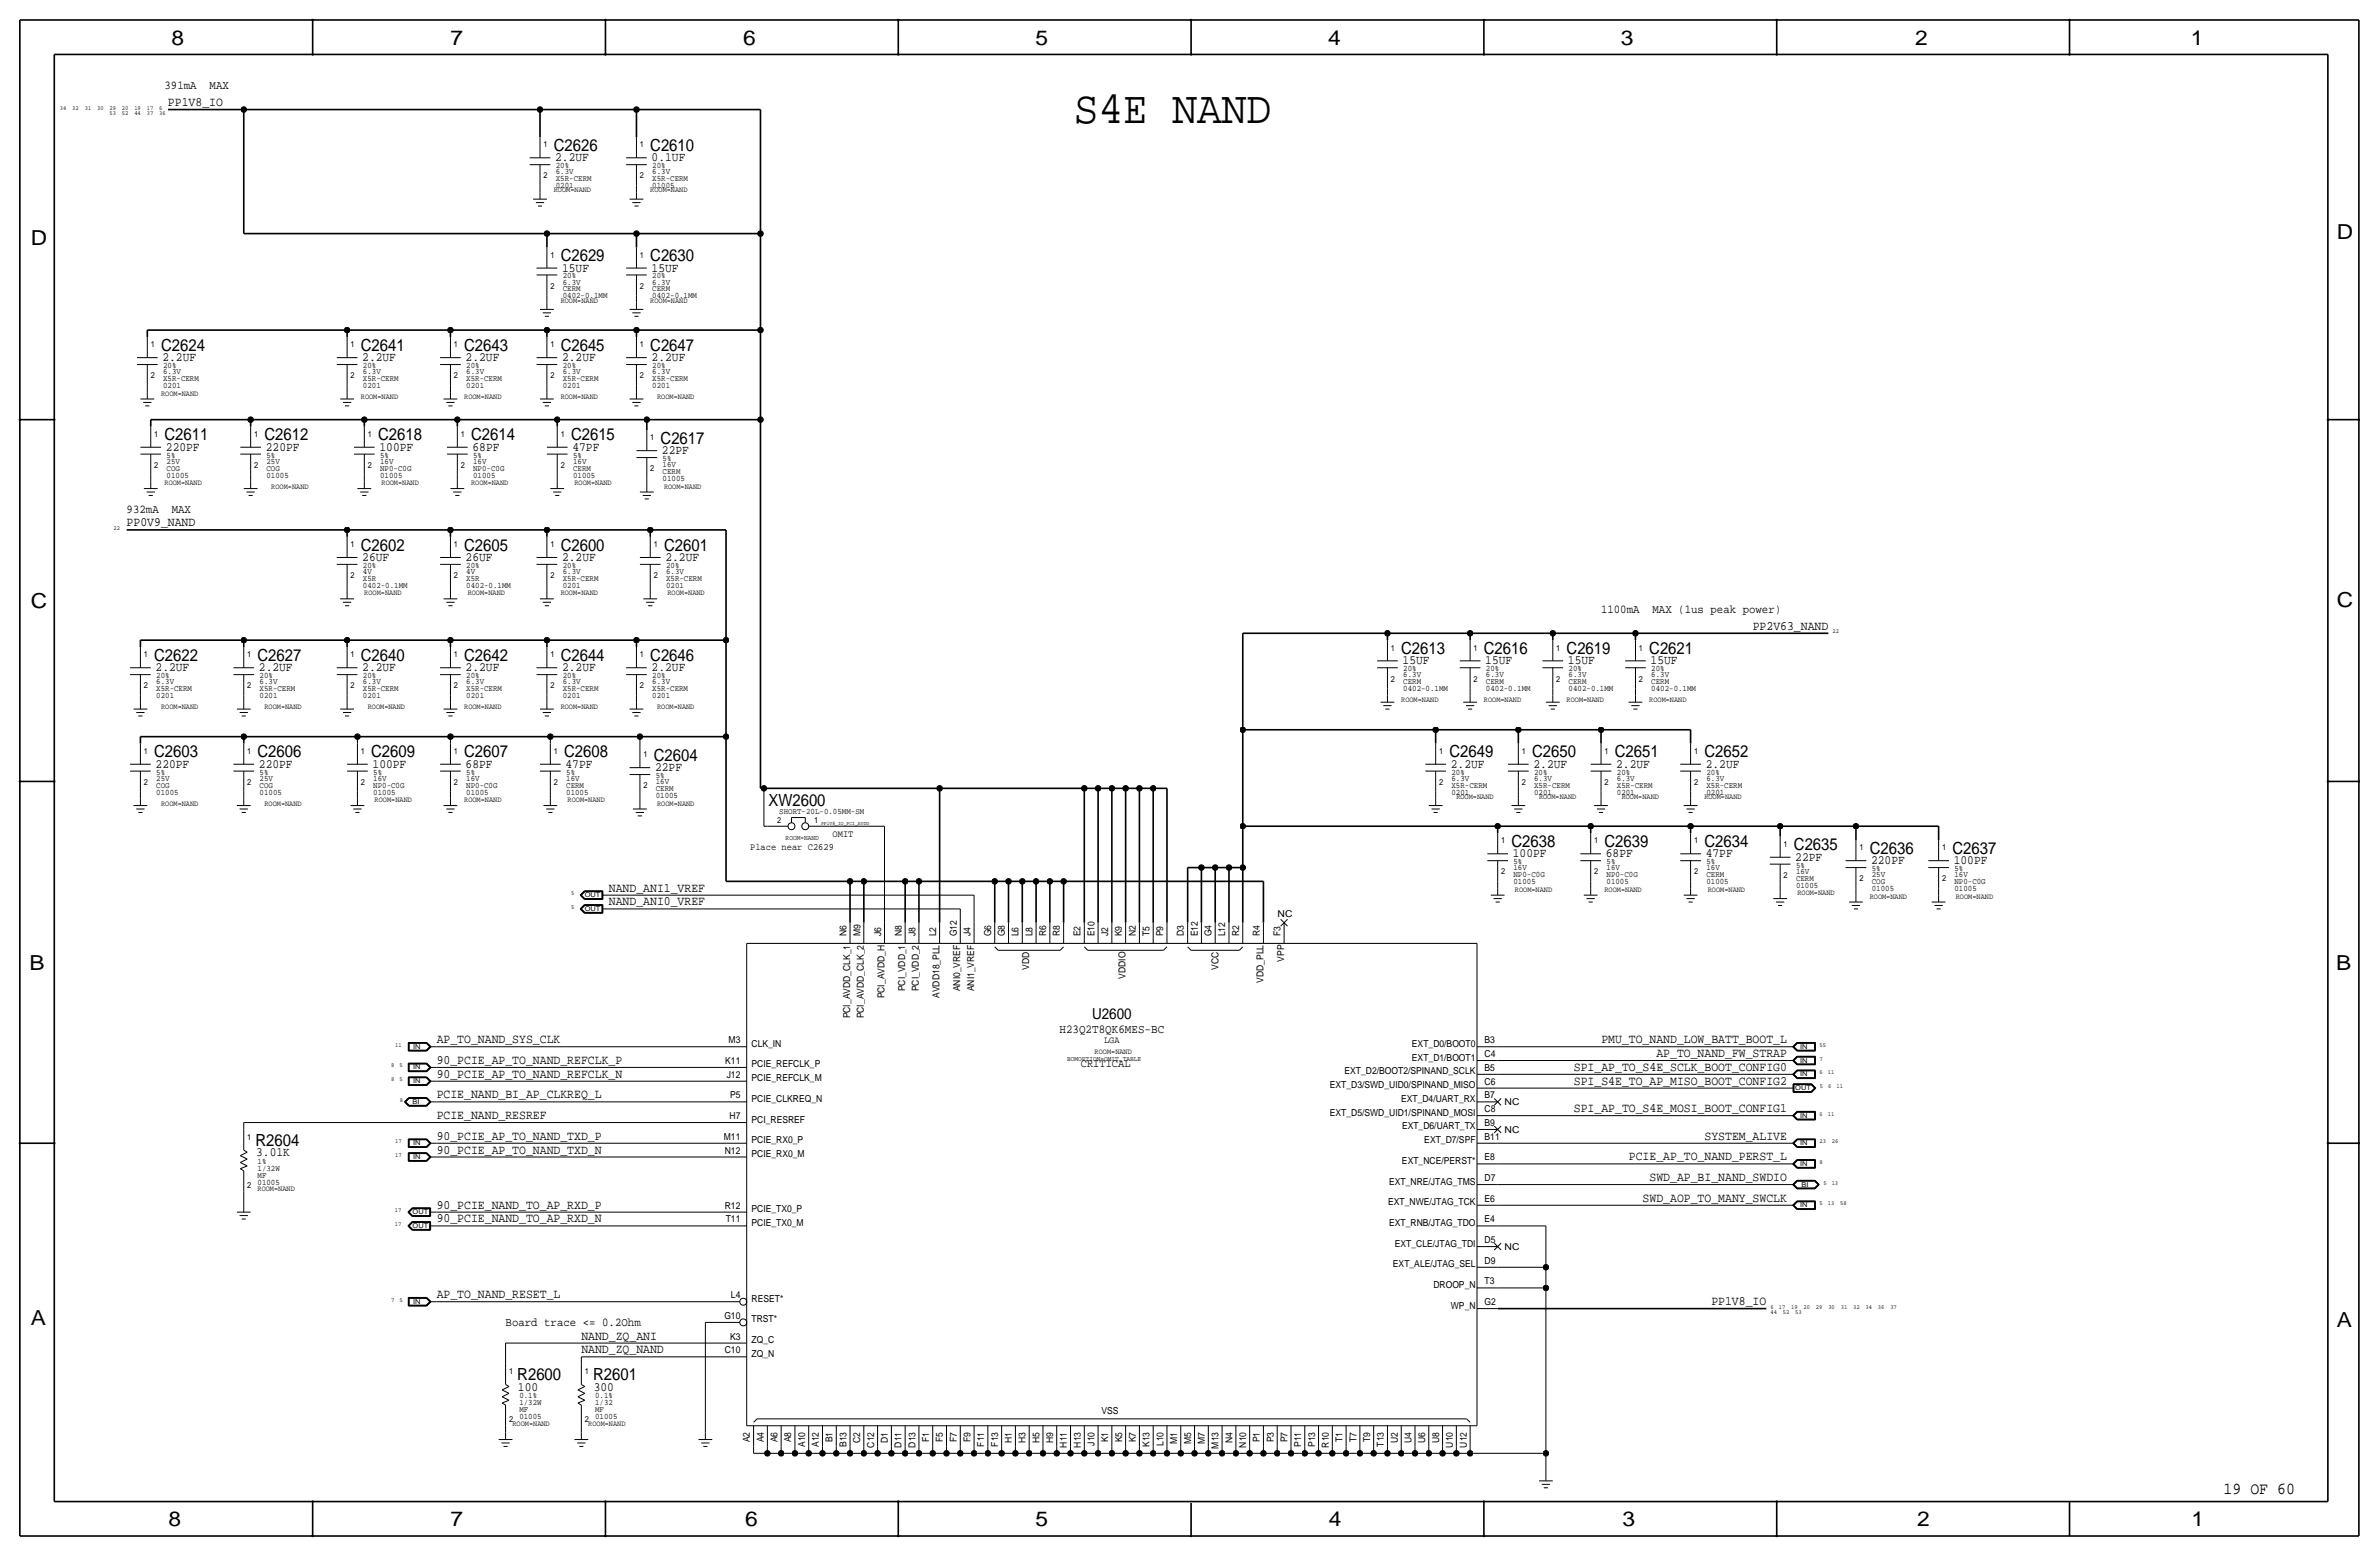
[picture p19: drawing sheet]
<svg xmlns="http://www.w3.org/2000/svg" width="877mm" height="574mm" viewBox="0 0 877 574" stroke-linecap="round" stroke-linejoin="round" font-family="sans-serif">
<defs><g id="words">
<text font-size="17" x="395.9" y="45.5">S4E NAND</text>
<g font-size="7.6">
<text x="63.2" y="16.5">8</text>
<text x="166.1" y="16.5">7</text>
<text x="274" y="16.5">6</text>
<text x="381.7" y="16.5">5</text>
<text x="489.7" y="16.5">4</text>
<text x="597.6" y="16.5">3</text>
<text x="706.1" y="16.5">2</text>
<text x="807.7" y="16.5">1</text>
<text x="861.5" y="88.1">D</text>
<text x="11.4" y="90.4">D</text>
<text x="11.4" y="224.3">C</text>
<text x="861.5" y="223.8">C</text>
<text x="10.8" y="357.6">B</text>
<text x="861.3" y="357.4">B</text>
<text x="11.3" y="488.4">A</text>
<text x="861.5" y="489.2">A</text>
<text x="62.2" y="562.6">8</text>
<text x="166" y="562.6">7</text>
<text x="274.8" y="562.6">6</text>
<text x="381.7" y="562.6">5</text>
<text x="489.9" y="562.6">4</text>
<text x="598.1" y="562.6">3</text>
<text x="706.8" y="562.6">2</text>
<text x="807.9" y="562.6">1</text>
</g>
<g font-size="6.2">
<text x="204.2" y="55.6">C2626</text>
<text x="239.7" y="55.6">C2610</text>
<text x="206.7" y="96.3">C2629</text>
<text x="239.7" y="96.3">C2630</text>
<text x="59.4" y="129.3">C2624</text>
<text x="133" y="129.3">C2641</text>
<text x="171.1" y="129.3">C2643</text>
<text x="206.7" y="129.3">C2645</text>
<text x="239.7" y="129.3">C2647</text>
<text x="60.7" y="162.3">C2611</text>
<text x="97.5" y="162.3">C2612</text>
<text x="139.4" y="162.3">C2618</text>
<text x="173.7" y="162.3">C2614</text>
<text x="210.5" y="162.3">C2615</text>
<text x="243.5" y="163.6">C2617</text>
<text x="133" y="202.9">C2602</text>
<text x="171.1" y="202.9">C2605</text>
<text x="206.7" y="202.9">C2600</text>
<text x="244.8" y="202.9">C2601</text>
<text x="56.8" y="243.6">C2622</text>
<text x="94.9" y="243.6">C2627</text>
<text x="133" y="243.6">C2640</text>
<text x="171.1" y="243.6">C2642</text>
<text x="206.7" y="243.6">C2644</text>
<text x="239.7" y="243.6">C2646</text>
<text x="516.6" y="241">C2613</text>
<text x="547.1" y="241">C2616</text>
<text x="577.5" y="241">C2619</text>
<text x="608" y="241">C2621</text>
<text x="56.8" y="279.1">C2603</text>
<text x="94.9" y="279.1">C2606</text>
<text x="136.9" y="279.1">C2609</text>
<text x="171.1" y="279.1">C2607</text>
<text x="208" y="279.1">C2608</text>
<text x="241" y="280.4">C2604</text>
<text x="534.4" y="279.1">C2649</text>
<text x="564.8" y="279.1">C2650</text>
<text x="595.3" y="279.1">C2651</text>
<text x="628.3" y="279.1">C2652</text>
<text x="283.3" y="297.2">XW2600</text>
<text x="557.2" y="312.2">C2638</text>
<text x="591.5" y="312.2">C2639</text>
<text x="628.3" y="312.2">C2634</text>
<text x="661.4" y="313.4">C2635</text>
<text x="689.3" y="314.7">C2636</text>
<text x="719.8" y="314.7">C2637</text>
<text x="94.2" y="422.4">R2604</text>
<text x="190.7" y="508.8">R2600</text>
<text x="218.6" y="508.8">R2601</text>
<text x="819.7" y="550.8">19 OF 60</text>
</g>
<text font-size="5.6" x="402.6" y="375.7">U2600</text>
<g font-size="4.7">
<text x="61.9" y="39.1">PP1V8_IO</text>
<text x="204.7" y="59.4">2.2UF</text>
<text x="240.2" y="59.4">0.1UF</text>
<text x="207.2" y="100.1">15UF</text>
<text x="240.2" y="100.1">15UF</text>
<text x="59.9" y="133.1">2.2UF</text>
<text x="133.6" y="133.1">2.2UF</text>
<text x="171.7" y="133.1">2.2UF</text>
<text x="207.2" y="133.1">2.2UF</text>
<text x="240.2" y="133.1">2.2UF</text>
<text x="61.2" y="166.1">220PF</text>
<text x="98" y="166.1">220PF</text>
<text x="139.9" y="166.1">100PF</text>
<text x="174.2" y="166.1">68PF</text>
<text x="211" y="166.1">47PF</text>
<text x="244" y="167.4">22PF</text>
<text x="46.7" y="194.1">PP0V9_NAND</text>
<text x="133.6" y="206.8">26UF</text>
<text x="171.7" y="206.8">26UF</text>
<text x="207.2" y="206.8">2.2UF</text>
<text x="245.3" y="206.8">2.2UF</text>
<text x="646.2" y="232.2">PP2V63_NAND</text>
<text x="517.1" y="244.9">15UF</text>
<text x="547.6" y="244.9">15UF</text>
<text x="578.1" y="244.9">15UF</text>
<text x="608.5" y="244.9">15UF</text>
<text x="57.4" y="247.4">2.2UF</text>
<text x="95.5" y="247.4">2.2UF</text>
<text x="133.6" y="247.4">2.2UF</text>
<text x="171.7" y="247.4">2.2UF</text>
<text x="207.2" y="247.4">2.2UF</text>
<text x="240.2" y="247.4">2.2UF</text>
<text x="57.4" y="283">220PF</text>
<text x="95.5" y="283">220PF</text>
<text x="137.4" y="283">100PF</text>
<text x="171.7" y="283">68PF</text>
<text x="208.5" y="283">47PF</text>
<text x="241.5" y="284.2">22PF</text>
<text x="534.9" y="283">2.2UF</text>
<text x="565.4" y="283">2.2UF</text>
<text x="595.8" y="283">2.2UF</text>
<text x="628.9" y="283">2.2UF</text>
<text x="557.7" y="316">100PF</text>
<text x="592" y="316">68PF</text>
<text x="628.9" y="316">47PF</text>
<text x="661.9" y="317.2">22PF</text>
<text x="689.8" y="318.5">220PF</text>
<text x="720.3" y="318.5">100PF</text>
<text x="224.5" y="328.7">NAND_ANI1_VREF</text>
<text x="224.5" y="333.8">NAND_ANI0_VREF</text>
<text x="161" y="384.6">AP_TO_NAND_SYS_CLK</text>
<text x="590.4" y="384.6">PMU_TO_NAND_LOW_BATT_BOOT_L</text>
<text x="610.7" y="389.6">AP_TO_NAND_FW_STRAP</text>
<text x="161" y="392.2">90_PCIE_AP_TO_NAND_REFCLK_P</text>
<text x="580.2" y="394.7">SPI_AP_TO_S4E_SCLK_BOOT_CONFIG0</text>
<text x="161" y="397.3">90_PCIE_AP_TO_NAND_REFCLK_N</text>
<text x="580.2" y="399.8">SPI_S4E_TO_AP_MISO_BOOT_CONFIG2</text>
<text x="161" y="404.9">PCIE_NAND_BI_AP_CLKREQ_L</text>
<text x="161" y="412.5">PCIE_NAND_RESREF</text>
<text x="580.2" y="410">SPI_AP_TO_S4E_MOSI_BOOT_CONFIG1</text>
<text x="161" y="420.1">90_PCIE_AP_TO_NAND_TXD_P</text>
<text x="161" y="425.2">90_PCIE_AP_TO_NAND_TXD_N</text>
<text x="628.4" y="420.1">SYSTEM_ALIVE</text>
<text x="94.4" y="426.2">3.01K</text>
<text x="600.5" y="427.7">PCIE_AP_TO_NAND_PERST_L</text>
<text x="608.1" y="435.4">SWD_AP_BI_NAND_SWDIO</text>
<text x="605.6" y="443">SWD_AOP_TO_MANY_SWCLK</text>
<text x="161" y="445.5">90_PCIE_NAND_TO_AP_RXD_P</text>
<text x="161" y="450.6">90_PCIE_NAND_TO_AP_RXD_N</text>
<text x="161" y="478.5">AP_TO_NAND_RESET_L</text>
<text x="630.9" y="481.1">PP1V8_IO</text>
<text x="214.3" y="493.8">NAND_ZQ_ANI</text>
<text x="214.3" y="498.9">NAND_ZQ_NAND</text>
<text x="191" y="512.6">100</text>
<text x="218.9" y="512.6">300</text>
</g>
<text font-size="4.5" x="390.6" y="380.7">H23Q2T8QK6MES-BC</text>
<g font-size="4.4">
<text x="60.7" y="32.8">391mA</text>
<text x="77.3" y="32.8">MAX</text>
<text x="46.7" y="189">932mA</text>
<text x="63.3" y="189">MAX</text>
<text x="590.2" y="225.8">1100mA</text>
<text x="609.2" y="225.8">MAX (1us peak power)</text>
<text x="186.4" y="488.7">Board trace &lt;= 0.2Ohm</text>
</g>
<text font-size="4.3" x="398.5" y="393.4">CRITICAL</text>
<g font-size="3.6">
<text x="306.9" y="308.4">OMIT</text>
<text x="276.6" y="313.4">Place near C2629</text>
</g>
<g font-size="3.5">
<text x="471" y="338.1">NC</text>
<text x="312.1" y="345.2" transform="rotate(-90 312.1 345.2)">N6</text>
<text x="317.2" y="345.2" transform="rotate(-90 317.2 345.2)">M9</text>
<text x="324.8" y="345.2" transform="rotate(-90 324.8 345.2)">J6</text>
<text x="332.4" y="345.2" transform="rotate(-90 332.4 345.2)">N8</text>
<text x="337.5" y="345.2" transform="rotate(-90 337.5 345.2)">J8</text>
<text x="345.1" y="345.2" transform="rotate(-90 345.1 345.2)">L2</text>
<text x="352.8" y="345.2" transform="rotate(-90 352.8 345.2)">G12</text>
<text x="357.8" y="345.2" transform="rotate(-90 357.8 345.2)">J4</text>
<text x="365.4" y="345.2" transform="rotate(-90 365.4 345.2)">G6</text>
<text x="370.5" y="345.2" transform="rotate(-90 370.5 345.2)">G8</text>
<text x="375.5" y="345.2" transform="rotate(-90 375.5 345.2)">L6</text>
<text x="380.6" y="345.2" transform="rotate(-90 380.6 345.2)">L8</text>
<text x="385.7" y="345.2" transform="rotate(-90 385.7 345.2)">R6</text>
<text x="390.8" y="345.2" transform="rotate(-90 390.8 345.2)">R8</text>
<text x="398.4" y="345.2" transform="rotate(-90 398.4 345.2)">E2</text>
<text x="403.5" y="345.2" transform="rotate(-90 403.5 345.2)">E10</text>
<text x="408.6" y="345.2" transform="rotate(-90 408.6 345.2)">J2</text>
<text x="413.6" y="345.2" transform="rotate(-90 413.6 345.2)">K9</text>
<text x="418.7" y="345.2" transform="rotate(-90 418.7 345.2)">N2</text>
<text x="423.8" y="345.2" transform="rotate(-90 423.8 345.2)">T5</text>
<text x="428.9" y="345.2" transform="rotate(-90 428.9 345.2)">P9</text>
<text x="436.5" y="345.2" transform="rotate(-90 436.5 345.2)">D3</text>
<text x="441.6" y="345.2" transform="rotate(-90 441.6 345.2)">E12</text>
<text x="446.6" y="345.2" transform="rotate(-90 446.6 345.2)">G4</text>
<text x="451.7" y="345.2" transform="rotate(-90 451.7 345.2)">L12</text>
<text x="456.8" y="345.2" transform="rotate(-90 456.8 345.2)">R2</text>
<text x="464.4" y="345.2" transform="rotate(-90 464.4 345.2)">R4</text>
<text x="472.1" y="345.2" transform="rotate(-90 472.1 345.2)">F3</text>
<text x="379.4" y="357.4" transform="rotate(-90 379.4 357.4)">VDD</text>
<text x="449.3" y="357.4" transform="rotate(-90 449.3 357.4)">VCC</text>
<text x="473.4" y="354.5" transform="rotate(-90 473.4 354.5)">VPP</text>
<text x="333.7" y="365.4" transform="rotate(-90 333.7 365.4)">PCI_VDD_1</text>
<text x="338.8" y="365.4" transform="rotate(-90 338.8 365.4)">PCI_VDD_2</text>
<text x="354" y="365.4" transform="rotate(-90 354 365.4)">ANI0_VREF</text>
<text x="359.1" y="365.4" transform="rotate(-90 359.1 365.4)">ANI1_VREF</text>
<text x="415" y="360.8" transform="rotate(-90 415 360.8)">VDDIO</text>
<text x="465.8" y="362.2" transform="rotate(-90 465.8 362.2)">VDD_PLL</text>
<text x="326.1" y="368" transform="rotate(-90 326.1 368)">PCI_AVDD_H</text>
<text x="346.4" y="367.9" transform="rotate(-90 346.4 367.9)">AVDD18_PLL</text>
<text x="313.4" y="375.4" transform="rotate(-90 313.4 375.4)">PCI_AVDD_CLK_1</text>
<text x="318.5" y="375.4" transform="rotate(-90 318.5 375.4)">PCI_AVDD_CLK_2</text>
<text x="268.6" y="384.5">M3</text>
<text x="277.1" y="385.8">CLK_IN</text>
<text x="407.1" y="384.6">LGA</text>
<text x="520.5" y="385.8">EXT_D0/BOOT0</text>
<text x="547.3" y="389.6">C4</text>
<text x="547.3" y="384.6">B3</text>
<text x="267.4" y="392.2">K11</text>
<text x="277.1" y="393.4">PCIE_REFCLK_P</text>
<text x="495.7" y="396">EXT_D2/BOOT2/SPINAND_SCLK</text>
<text x="520.5" y="390.9">EXT_D1/BOOT1</text>
<text x="547.3" y="394.7">B5</text>
<text x="267.9" y="397.3">J12</text>
<text x="277.1" y="398.5">PCIE_REFCLK_M</text>
<text x="490.3" y="401.1">EXT_D3/SWD_UID0/SPINAND_MISO</text>
<text x="547.3" y="399.8">C6</text>
<text x="269.1" y="404.9">P5</text>
<text x="277.1" y="406.1">PCIE_CLKREQ_N</text>
<text x="516.5" y="406.1">EXT_D4/UART_RX</text>
<text x="547.3" y="404.9">B7</text>
<text x="554.7" y="407.4">NC</text>
<text x="269" y="412.5">H7</text>
<text x="277.1" y="413.8">PCI_RESREF</text>
<text x="490.3" y="411.2">EXT_D5/SWD_UID1/SPINAND_MOSI</text>
<text x="547.3" y="410">C8</text>
<text x="516.9" y="416.3">EXT_D6/UART_TX</text>
<text x="547.3" y="415">B9</text>
<text x="554.7" y="417.6">NC</text>
<text x="266.9" y="420.1">M11</text>
<text x="267.2" y="425.2">N12</text>
<text x="277.1" y="421.4">PCIE_RX0_P</text>
<text x="525.1" y="421.4">EXT_D7/SPF</text>
<text x="547.3" y="420.1">B11</text>
<text x="277.1" y="426.5">PCIE_RX0_M</text>
<text x="516.9" y="429">EXT_NCE/PERST*</text>
<text x="547.3" y="427.7">E8</text>
<text x="512.1" y="436.6">EXT_NRE/JTAG_TMS</text>
<text x="547.3" y="435.4">D7</text>
<text x="547.3" y="443">E6</text>
<text x="267.2" y="445.5">R12</text>
<text x="277.1" y="446.8">PCIE_TX0_P</text>
<text x="511.8" y="444.2">EXT_NWE/JTAG_TCK</text>
<text x="267.6" y="450.6">T11</text>
<text x="277.1" y="451.9">PCIE_TX0_M</text>
<text x="512.1" y="451.9">EXT_RNB/JTAG_TDO</text>
<text x="547.3" y="450.6">E4</text>
<text x="514.2" y="459.5">EXT_CLE/JTAG_TDI</text>
<text x="547.3" y="458.2">D5</text>
<text x="554.7" y="460.8">NC</text>
<text x="513.5" y="467.1">EXT_ALE/JTAG_SEL</text>
<text x="547.3" y="465.8">D9</text>
<text x="547.3" y="473.4">T3</text>
<text x="269.5" y="478.5">L4</text>
<text x="277.1" y="479.8">RESET*</text>
<text x="528.4" y="474.7">DROOP_N</text>
<text x="534.9" y="482.3">WP_N</text>
<text x="547.3" y="481.1">G2</text>
<text x="267" y="486.2">G10</text>
<text x="277.1" y="487.4">TRST*</text>
<text x="269.1" y="493.8">K3</text>
<text x="277.1" y="495">ZQ_C</text>
<text x="267.2" y="498.9">C10</text>
<text x="277.1" y="500.1">ZQ_N</text>
<text x="406.1" y="521.2">VSS</text>
<text x="276.5" y="531.7" transform="rotate(-90 276.5 531.7)">A2</text>
<text x="281.6" y="531.7" transform="rotate(-90 281.6 531.7)">A4</text>
<text x="286.6" y="531.7" transform="rotate(-90 286.6 531.7)">A6</text>
<text x="291.7" y="531.7" transform="rotate(-90 291.7 531.7)">A8</text>
<text x="296.8" y="533.4" transform="rotate(-90 296.8 533.4)">A10</text>
<text x="301.9" y="533.4" transform="rotate(-90 301.9 533.4)">A12</text>
<text x="307" y="531.7" transform="rotate(-90 307 531.7)">B1</text>
<text x="312.1" y="533.4" transform="rotate(-90 312.1 533.4)">B13</text>
<text x="317.1" y="531.8" transform="rotate(-90 317.1 531.8)">C2</text>
<text x="322.2" y="533.6" transform="rotate(-90 322.2 533.6)">C12</text>
<text x="327.3" y="531.8" transform="rotate(-90 327.3 531.8)">D1</text>
<text x="332.4" y="533.6" transform="rotate(-90 332.4 533.6)">D11</text>
<text x="337.5" y="533.6" transform="rotate(-90 337.5 533.6)">D13</text>
<text x="342.5" y="531.5" transform="rotate(-90 342.5 531.5)">F1</text>
<text x="347.6" y="531.5" transform="rotate(-90 347.6 531.5)">F5</text>
<text x="352.7" y="531.5" transform="rotate(-90 352.7 531.5)">F7</text>
<text x="357.8" y="531.5" transform="rotate(-90 357.8 531.5)">F9</text>
<text x="362.9" y="533.2" transform="rotate(-90 362.9 533.2)">F11</text>
<text x="368" y="533.2" transform="rotate(-90 368 533.2)">F13</text>
<text x="373" y="531.8" transform="rotate(-90 373 531.8)">H1</text>
<text x="378.1" y="531.8" transform="rotate(-90 378.1 531.8)">H3</text>
<text x="383.2" y="531.8" transform="rotate(-90 383.2 531.8)">H5</text>
<text x="388.3" y="531.8" transform="rotate(-90 388.3 531.8)">H9</text>
<text x="393.4" y="533.6" transform="rotate(-90 393.4 533.6)">H11</text>
<text x="398.4" y="533.6" transform="rotate(-90 398.4 533.6)">H13</text>
<text x="403.5" y="532.9" transform="rotate(-90 403.5 532.9)">J10</text>
<text x="408.6" y="531.7" transform="rotate(-90 408.6 531.7)">K1</text>
<text x="413.7" y="531.7" transform="rotate(-90 413.7 531.7)">K5</text>
<text x="418.8" y="531.7" transform="rotate(-90 418.8 531.7)">K7</text>
<text x="423.8" y="533.4" transform="rotate(-90 423.8 533.4)">K13</text>
<text x="428.9" y="533.1" transform="rotate(-90 428.9 533.1)">L10</text>
<text x="434" y="532.2" transform="rotate(-90 434 532.2)">M1</text>
<text x="439.1" y="532.2" transform="rotate(-90 439.1 532.2)">M5</text>
<text x="444.2" y="532.2" transform="rotate(-90 444.2 532.2)">M7</text>
<text x="449.3" y="533.9" transform="rotate(-90 449.3 533.9)">M13</text>
<text x="454.3" y="531.8" transform="rotate(-90 454.3 531.8)">N4</text>
<text x="459.4" y="533.6" transform="rotate(-90 459.4 533.6)">N10</text>
<text x="464.5" y="531.7" transform="rotate(-90 464.5 531.7)">P1</text>
<text x="469.6" y="531.7" transform="rotate(-90 469.6 531.7)">P3</text>
<text x="474.7" y="531.7" transform="rotate(-90 474.7 531.7)">P7</text>
<text x="479.7" y="533.4" transform="rotate(-90 479.7 533.4)">P11</text>
<text x="484.8" y="533.4" transform="rotate(-90 484.8 533.4)">P13</text>
<text x="489.9" y="533.6" transform="rotate(-90 489.9 533.6)">R10</text>
<text x="495" y="531.5" transform="rotate(-90 495 531.5)">T1</text>
<text x="500.1" y="531.5" transform="rotate(-90 500.1 531.5)">T7</text>
<text x="505.1" y="531.5" transform="rotate(-90 505.1 531.5)">T9</text>
<text x="510.2" y="533.2" transform="rotate(-90 510.2 533.2)">T13</text>
<text x="515.3" y="531.8" transform="rotate(-90 515.3 531.8)">U2</text>
<text x="520.4" y="531.8" transform="rotate(-90 520.4 531.8)">U4</text>
<text x="525.5" y="531.8" transform="rotate(-90 525.5 531.8)">U6</text>
<text x="530.6" y="531.8" transform="rotate(-90 530.6 531.8)">U8</text>
<text x="535.6" y="533.6" transform="rotate(-90 535.6 533.6)">U10</text>
<text x="540.7" y="533.6" transform="rotate(-90 540.7 533.6)">U12</text>
</g>
<g font-size="3.1">
<text x="200.4" y="54.4">1</text>
<text x="235.9" y="54.4">1</text>
<text x="200.4" y="65.8">2</text>
<text x="204.9" y="64.3">6.3V</text>
<text x="204.9" y="62">20%</text>
<text x="235.9" y="65.8">2</text>
<text x="240.5" y="64.3">6.3V</text>
<text x="240.5" y="62">20%</text>
<text x="204.9" y="66.8">X5R-CERM</text>
<text x="204.9" y="69.3">0201</text>
<text x="240.5" y="66.8">X5R-CERM</text>
<text x="240.5" y="69.3">01005</text>
<text x="202.9" y="95">1</text>
<text x="235.9" y="95">1</text>
<text x="202.9" y="106.4">2</text>
<text x="207.5" y="107.4">CERM</text>
<text x="207.5" y="104.9">6.3V</text>
<text x="207.5" y="102.6">20%</text>
<text x="235.9" y="106.4">2</text>
<text x="240.5" y="107.4">CERM</text>
<text x="240.5" y="104.9">6.3V</text>
<text x="240.5" y="102.6">20%</text>
<text x="207.5" y="110">0402-0.1MM</text>
<text x="240.5" y="110">0402-0.1MM</text>
<text x="55.6" y="128">1</text>
<text x="129.2" y="128">1</text>
<text x="167.3" y="128">1</text>
<text x="202.9" y="128">1</text>
<text x="235.9" y="128">1</text>
<text x="60.1" y="137.9">6.3V</text>
<text x="60.1" y="135.6">20%</text>
<text x="133.8" y="137.9">6.3V</text>
<text x="133.8" y="135.6">20%</text>
<text x="171.9" y="137.9">6.3V</text>
<text x="171.9" y="135.6">20%</text>
<text x="207.5" y="137.9">6.3V</text>
<text x="207.5" y="135.6">20%</text>
<text x="240.5" y="137.9">6.3V</text>
<text x="240.5" y="135.6">20%</text>
<text x="55.6" y="139.4">2</text>
<text x="60.1" y="140.5">X5R-CERM</text>
<text x="60.1" y="143">0201</text>
<text x="129.2" y="139.4">2</text>
<text x="133.8" y="140.5">X5R-CERM</text>
<text x="133.8" y="143">0201</text>
<text x="167.3" y="139.4">2</text>
<text x="171.9" y="140.5">X5R-CERM</text>
<text x="171.9" y="143">0201</text>
<text x="202.9" y="139.4">2</text>
<text x="207.5" y="140.5">X5R-CERM</text>
<text x="207.5" y="143">0201</text>
<text x="235.9" y="139.4">2</text>
<text x="240.5" y="140.5">X5R-CERM</text>
<text x="240.5" y="143">0201</text>
<text x="56.8" y="161">1</text>
<text x="93.7" y="161">1</text>
<text x="135.6" y="161">1</text>
<text x="169.9" y="161">1</text>
<text x="206.7" y="161">1</text>
<text x="239.7" y="162.3">1</text>
<text x="56.8" y="172.5">2</text>
<text x="61.4" y="168.7">5%</text>
<text x="61.4" y="173.5">COG</text>
<text x="61.4" y="170.9">25V</text>
<text x="93.7" y="172.5">2</text>
<text x="98.2" y="168.7">5%</text>
<text x="98.2" y="170.9">25V</text>
<text x="98.2" y="173.5">COG</text>
<text x="135.6" y="172.5">2</text>
<text x="140.2" y="173.5">NP0-C0G</text>
<text x="140.2" y="168.7">5%</text>
<text x="140.2" y="170.9">16V</text>
<text x="169.9" y="172.5">2</text>
<text x="174.4" y="170.9">16V</text>
<text x="174.4" y="168.7">5%</text>
<text x="174.4" y="173.5">NP0-C0G</text>
<text x="206.7" y="172.5">2</text>
<text x="211.3" y="168.7">5%</text>
<text x="211.3" y="170.9">16V</text>
<text x="211.3" y="173.5">CERM</text>
<text x="239.7" y="173.7">2</text>
<text x="244.3" y="169.9">5%</text>
<text x="244.3" y="172.2">16V</text>
<text x="61.4" y="176">01005</text>
<text x="98.2" y="176">01005</text>
<text x="140.2" y="176">01005</text>
<text x="174.4" y="176">01005</text>
<text x="211.3" y="176">01005</text>
<text x="244.3" y="177.3">01005</text>
<text x="244.3" y="174.8">CERM</text>
<text x="129.2" y="201.7">1</text>
<text x="167.3" y="201.7">1</text>
<text x="202.9" y="201.7">1</text>
<text x="241" y="201.7">1</text>
<text x="133.8" y="209.3">20%</text>
<text x="171.9" y="209.3">20%</text>
<text x="207.5" y="209.3">20%</text>
<text x="245.6" y="209.3">20%</text>
<text x="129.2" y="213.1">2</text>
<text x="133.8" y="211.6">4V</text>
<text x="133.8" y="214.1">X5R</text>
<text x="167.3" y="213.1">2</text>
<text x="171.9" y="211.6">4V</text>
<text x="171.9" y="214.1">X5R</text>
<text x="202.9" y="213.1">2</text>
<text x="207.5" y="214.1">X5R-CERM</text>
<text x="207.5" y="211.6">6.3V</text>
<text x="241" y="213.1">2</text>
<text x="245.6" y="214.1">X5R-CERM</text>
<text x="245.6" y="211.6">6.3V</text>
<text x="133.8" y="216.7">0402-0.1MM</text>
<text x="171.9" y="216.7">0402-0.1MM</text>
<text x="207.5" y="216.7">0201</text>
<text x="245.6" y="216.7">0201</text>
<text x="512.8" y="239.8">1</text>
<text x="543.3" y="239.8">1</text>
<text x="573.7" y="239.8">1</text>
<text x="604.2" y="239.8">1</text>
<text x="53" y="242.3">1</text>
<text x="91.1" y="242.3">1</text>
<text x="129.2" y="242.3">1</text>
<text x="167.3" y="242.3">1</text>
<text x="202.9" y="242.3">1</text>
<text x="235.9" y="242.3">1</text>
<text x="57.6" y="249.9">20%</text>
<text x="95.7" y="249.9">20%</text>
<text x="133.8" y="249.9">20%</text>
<text x="171.9" y="249.9">20%</text>
<text x="207.5" y="249.9">20%</text>
<text x="240.5" y="249.9">20%</text>
<text x="512.8" y="251.2">2</text>
<text x="517.3" y="249.7">6.3V</text>
<text x="517.3" y="247.4">20%</text>
<text x="543.3" y="251.2">2</text>
<text x="547.8" y="249.7">6.3V</text>
<text x="547.8" y="247.4">20%</text>
<text x="573.7" y="251.2">2</text>
<text x="578.3" y="249.7">6.3V</text>
<text x="578.3" y="247.4">20%</text>
<text x="604.2" y="251.2">2</text>
<text x="608.8" y="249.7">6.3V</text>
<text x="608.8" y="247.4">20%</text>
<text x="53" y="253.7">2</text>
<text x="57.6" y="254.8">X5R-CERM</text>
<text x="57.6" y="252.2">6.3V</text>
<text x="57.6" y="257.3">0201</text>
<text x="91.1" y="253.7">2</text>
<text x="95.7" y="254.8">X5R-CERM</text>
<text x="95.7" y="252.2">6.3V</text>
<text x="95.7" y="257.3">0201</text>
<text x="129.2" y="253.7">2</text>
<text x="133.8" y="254.8">X5R-CERM</text>
<text x="133.8" y="252.2">6.3V</text>
<text x="133.8" y="257.3">0201</text>
<text x="167.3" y="253.7">2</text>
<text x="171.9" y="254.8">X5R-CERM</text>
<text x="171.9" y="252.2">6.3V</text>
<text x="171.9" y="257.3">0201</text>
<text x="202.9" y="253.7">2</text>
<text x="207.5" y="254.8">X5R-CERM</text>
<text x="207.5" y="252.2">6.3V</text>
<text x="207.5" y="257.3">0201</text>
<text x="235.9" y="253.7">2</text>
<text x="240.5" y="254.8">X5R-CERM</text>
<text x="240.5" y="252.2">6.3V</text>
<text x="240.5" y="257.3">0201</text>
<text x="517.3" y="252.2">CERM</text>
<text x="517.3" y="254.8">0402-0.1MM</text>
<text x="547.8" y="252.2">CERM</text>
<text x="547.8" y="254.8">0402-0.1MM</text>
<text x="578.3" y="252.2">CERM</text>
<text x="578.3" y="254.8">0402-0.1MM</text>
<text x="608.8" y="252.2">CERM</text>
<text x="608.8" y="254.8">0402-0.1MM</text>
<text x="53" y="277.9">1</text>
<text x="91.1" y="277.9">1</text>
<text x="133" y="277.9">1</text>
<text x="167.3" y="277.9">1</text>
<text x="204.2" y="277.9">1</text>
<text x="237.2" y="279.1">1</text>
<text x="530.6" y="277.9">1</text>
<text x="561" y="277.9">1</text>
<text x="591.5" y="277.9">1</text>
<text x="624.5" y="277.9">1</text>
<text x="57.6" y="285.5">5%</text>
<text x="57.6" y="287.8">25V</text>
<text x="95.7" y="285.5">5%</text>
<text x="95.7" y="287.8">25V</text>
<text x="137.6" y="285.5">5%</text>
<text x="137.6" y="287.8">16V</text>
<text x="171.9" y="285.5">5%</text>
<text x="171.9" y="287.8">16V</text>
<text x="208.7" y="285.5">5%</text>
<text x="208.7" y="287.8">16V</text>
<text x="241.8" y="286.8">5%</text>
<text x="535.1" y="287.8">6.3V</text>
<text x="535.1" y="285.5">20%</text>
<text x="565.6" y="287.8">6.3V</text>
<text x="565.6" y="285.5">20%</text>
<text x="596.1" y="287.8">6.3V</text>
<text x="596.1" y="285.5">20%</text>
<text x="629.1" y="287.8">6.3V</text>
<text x="629.1" y="285.5">20%</text>
<text x="53" y="289.3">2</text>
<text x="57.6" y="292.9">01005</text>
<text x="57.6" y="290.3">COG</text>
<text x="91.1" y="289.3">2</text>
<text x="95.7" y="290.3">COG</text>
<text x="95.7" y="292.9">01005</text>
<text x="133" y="289.3">2</text>
<text x="137.6" y="292.9">01005</text>
<text x="137.6" y="290.3">NP0-C0G</text>
<text x="167.3" y="289.3">2</text>
<text x="171.9" y="292.9">01005</text>
<text x="171.9" y="290.3">NP0-C0G</text>
<text x="204.2" y="289.3">2</text>
<text x="208.7" y="292.9">01005</text>
<text x="208.7" y="290.3">CERM</text>
<text x="237.2" y="290.6">2</text>
<text x="241.8" y="289.1">16V</text>
<text x="241.8" y="291.6">CERM</text>
<text x="530.6" y="289.3">2</text>
<text x="535.1" y="290.3">X5R-CERM</text>
<text x="535.1" y="292.9">0201</text>
<text x="561" y="289.3">2</text>
<text x="565.6" y="290.3">X5R-CERM</text>
<text x="565.6" y="292.9">0201</text>
<text x="591.5" y="289.3">2</text>
<text x="596.1" y="290.3">X5R-CERM</text>
<text x="596.1" y="292.9">0201</text>
<text x="624.5" y="289.3">2</text>
<text x="629.1" y="290.3">X5R-CERM</text>
<text x="629.1" y="292.9">0201</text>
<text x="241.8" y="294.1">01005</text>
<text x="287.3" y="300">SHORT-20L-0.05MM-SM</text>
<text x="286.5" y="303.5">2</text>
<text x="300.2" y="303.5">1</text>
<text x="553.4" y="310.9">1</text>
<text x="587.7" y="310.9">1</text>
<text x="624.5" y="310.9">1</text>
<text x="657.6" y="312.2">1</text>
<text x="685.5" y="313.4">1</text>
<text x="716" y="313.4">1</text>
<text x="553.4" y="322.3">2</text>
<text x="558" y="318.5">5%</text>
<text x="558" y="323.3">NP0-C0G</text>
<text x="558" y="320.8">16V</text>
<text x="587.7" y="322.3">2</text>
<text x="592.3" y="318.5">5%</text>
<text x="592.3" y="323.3">NP0-C0G</text>
<text x="592.3" y="320.8">16V</text>
<text x="624.5" y="322.3">2</text>
<text x="629.1" y="318.5">5%</text>
<text x="629.1" y="323.3">CERM</text>
<text x="629.1" y="320.8">16V</text>
<text x="657.6" y="323.6">2</text>
<text x="662.1" y="319.8">5%</text>
<text x="662.1" y="322.1">16V</text>
<text x="690.1" y="321.1">5%</text>
<text x="690.1" y="323.3">25V</text>
<text x="720.5" y="321.1">5%</text>
<text x="720.5" y="323.3">16V</text>
<text x="558" y="325.9">01005</text>
<text x="592.3" y="325.9">01005</text>
<text x="629.1" y="325.9">01005</text>
<text x="662.1" y="327.2">01005</text>
<text x="662.1" y="324.6">CERM</text>
<text x="685.5" y="324.9">2</text>
<text x="690.1" y="328.4">01005</text>
<text x="690.1" y="325.9">COG</text>
<text x="716" y="324.9">2</text>
<text x="720.5" y="328.4">01005</text>
<text x="720.5" y="325.9">NP0-C0G</text>
<text x="91.1" y="420.1">1</text>
<text x="94.9" y="429">1%</text>
<text x="94.9" y="431.5">1/32W</text>
<text x="91.1" y="437.9">2</text>
<text x="94.9" y="434.1">MF</text>
<text x="94.9" y="436.6">01005</text>
<text x="187.7" y="506.5">1</text>
<text x="215.6" y="506.5">1</text>
<text x="191.5" y="515.4">0.1%</text>
<text x="219.4" y="515.4">0.1%</text>
<text x="191.5" y="517.9">1/32W</text>
<text x="191.5" y="520.4">MF</text>
<text x="219.4" y="520.4">MF</text>
<text x="219.4" y="517.9">1/32</text>
<text x="187.7" y="524.3">2</text>
<text x="191.5" y="523">01005</text>
<text x="215.6" y="524.3">2</text>
<text x="219.4" y="523">01005</text>
</g>
<g font-size="2.9">
<text x="204.2" y="70.9">ROOM=NAND</text>
<text x="239.7" y="70.9">ROOM=NAND</text>
<text x="206.7" y="111.5">ROOM=NAND</text>
<text x="239.7" y="111.5">ROOM=NAND</text>
<text x="59.4" y="145.8">ROOM=NAND</text>
<text x="133" y="147.1">ROOM=NAND</text>
<text x="171.1" y="147.1">ROOM=NAND</text>
<text x="206.7" y="147.1">ROOM=NAND</text>
<text x="242.3" y="147.1">ROOM=NAND</text>
<text x="60.7" y="178.8">ROOM=NAND</text>
<text x="140.7" y="178.8">ROOM=NAND</text>
<text x="173.7" y="178.8">ROOM=NAND</text>
<text x="211.8" y="178.8">ROOM=NAND</text>
<text x="100" y="180.1">ROOM=NAND</text>
<text x="244.8" y="180.1">ROOM=NAND</text>
<text x="134.3" y="219.5">ROOM=NAND</text>
<text x="172.4" y="219.5">ROOM=NAND</text>
<text x="206.7" y="219.5">ROOM=NAND</text>
<text x="246.1" y="219.5">ROOM=NAND</text>
<text x="59.4" y="261.4">ROOM=NAND</text>
<text x="97.5" y="261.4">ROOM=NAND</text>
<text x="135.6" y="261.4">ROOM=NAND</text>
<text x="171.1" y="261.4">ROOM=NAND</text>
<text x="206.7" y="261.4">ROOM=NAND</text>
<text x="242.3" y="261.4">ROOM=NAND</text>
<text x="516.6" y="258.8">ROOM=NAND</text>
<text x="547.1" y="258.8">ROOM=NAND</text>
<text x="577.5" y="258.8">ROOM=NAND</text>
<text x="608" y="258.8">ROOM=NAND</text>
<text x="59.4" y="296.9">ROOM=NAND</text>
<text x="97.5" y="296.9">ROOM=NAND</text>
<text x="138.1" y="295.7">ROOM=NAND</text>
<text x="171.1" y="295.7">ROOM=NAND</text>
<text x="209.2" y="295.7">ROOM=NAND</text>
<text x="242.3" y="296.9">ROOM=NAND</text>
<text x="536.9" y="294.4">ROOM=NAND</text>
<text x="567.4" y="294.4">ROOM=NAND</text>
<text x="597.9" y="294.4">ROOM=NAND</text>
<text x="628.3" y="294.4">ROOM=NAND</text>
<text x="558.5" y="328.7">ROOM=NAND</text>
<text x="591.5" y="328.7">ROOM=NAND</text>
<text x="629.6" y="328.7">ROOM=NAND</text>
<text x="662.6" y="329.9">ROOM=NAND</text>
<text x="689.3" y="331.2">ROOM=NAND</text>
<text x="721.1" y="331.2">ROOM=NAND</text>
<text x="403.6" y="388.4">ROOM=NAND</text>
<text x="94.9" y="439.2">ROOM=NAND</text>
<text x="188.9" y="525.5">ROOM=NAND</text>
<text x="216.9" y="525.5">ROOM=NAND</text>
</g>
<g font-size="2.6">
<text x="289.6" y="309.6">ROOM=NAND</text>
<text x="393.4" y="390.9">BOMOPTION=OMIT_TABLE</text>
</g>
<g font-size="2.5">
<text x="215.6" y="335.8">OUT</text>
<text x="215.6" y="330.7">OUT</text>
<text x="152.3" y="386.6">IN</text>
<text x="663.7" y="386.6">IN</text>
<text x="152.3" y="394.2">IN</text>
<text x="663.7" y="391.7">IN</text>
<text x="152.3" y="399.3">IN</text>
<text x="661.9" y="401.8">OUT</text>
<text x="663.7" y="396.7">IN</text>
<text x="152.1" y="406.9">BI</text>
<text x="663.7" y="412">IN</text>
<text x="152.3" y="422.1">IN</text>
<text x="663.7" y="422.1">IN</text>
<text x="152.3" y="427.2">IN</text>
<text x="663.7" y="429.8">IN</text>
<text x="664.2" y="437.4">BI</text>
<text x="152.1" y="447.5">OUT</text>
<text x="663.7" y="445">IN</text>
<text x="152.1" y="452.6">OUT</text>
<text x="152.3" y="480.6">IN</text>
</g>
<g font-size="2.3">
<text x="22.1" y="40.4">34</text>
<text x="26.7" y="40.4">32</text>
<text x="31.2" y="40.4">31</text>
<text x="35.8" y="40.4">30</text>
<text x="40.4" y="40.4">29</text>
<text x="45" y="40.4">20</text>
<text x="49.5" y="40.4">19</text>
<text x="54.1" y="40.4">17</text>
<text x="58.7" y="40.4">6</text>
<text x="40.4" y="42.2">53</text>
<text x="45" y="42.2">52</text>
<text x="49.5" y="42.2">44</text>
<text x="54.1" y="42.2">37</text>
<text x="58.7" y="42.2">36</text>
<text x="41.9" y="195.3">22</text>
<text x="675.6" y="233.4">22</text>
<text x="210.6" y="329.9">5</text>
<text x="210.6" y="335">5</text>
<text x="145.7" y="385.8">11</text>
<text x="670.8" y="385.8">55</text>
<text x="144.2" y="393.5">8</text>
<text x="147.3" y="393.5">5</text>
<text x="670.8" y="390.9">7</text>
<text x="670.8" y="396">6</text>
<text x="673.9" y="396">11</text>
<text x="144.2" y="398.5">8</text>
<text x="147.3" y="398.5">5</text>
<text x="671" y="401.1">5</text>
<text x="674" y="401.1">6</text>
<text x="677.1" y="401.1">11</text>
<text x="147.4" y="406.1">8</text>
<text x="670.8" y="411.2">6</text>
<text x="673.9" y="411.2">11</text>
<text x="145.7" y="421.4">17</text>
<text x="670.8" y="421.4">23</text>
<text x="675.4" y="421.4">26</text>
<text x="145.7" y="426.5">17</text>
<text x="670.8" y="429">8</text>
<text x="672.2" y="436.6">5</text>
<text x="675.3" y="436.6">13</text>
<text x="145.5" y="446.8">17</text>
<text x="670.8" y="444.2">5</text>
<text x="673.9" y="444.2">13</text>
<text x="678.4" y="444.2">58</text>
<text x="145.5" y="451.9">17</text>
<text x="144.2" y="479.8">7</text>
<text x="147.3" y="479.8">5</text>
<text x="652.7" y="482.3">6</text>
<text x="652.7" y="484.2">44</text>
<text x="655.8" y="482.3">17</text>
<text x="657.3" y="484.2">52</text>
<text x="660.3" y="482.3">19</text>
<text x="661.9" y="484.2">53</text>
<text x="664.9" y="482.3">20</text>
<text x="669.5" y="482.3">29</text>
<text x="674.1" y="482.3">30</text>
<text x="678.6" y="482.3">31</text>
<text x="683.2" y="482.3">32</text>
<text x="687.8" y="482.3">34</text>
<text x="692.4" y="482.3">36</text>
<text x="696.9" y="482.3">37</text>
</g>
<text font-size="2" x="302.7" y="304">PP1V8_IO_PCI_AVDD</text>
</g></defs>
<g fill="none" stroke="#000" stroke-width=".37">
<path d="M195.3 58.2h7.6zM199.1 50.5v7.7zM230.8 58.2h7.7zM234.6 50.5v7.7zM195.3 60.7h7.6zM196.5 73.4h5.1zM197.6 74.7h3zM198.3 75.9h1.5zM199.1 68.3v2.6zM199.1 70.9v2.5zM199.1 60.7v7.6zM230.8 60.7h7.7z"/>
<path d="M232.1 73.4h5.1zM233.1 74.7h3.1zM233.9 75.9h1.5zM234.6 68.3v2.6zM234.6 70.9v2.5zM234.6 60.7v7.6zM197.8 98.8h7.6zM201.6 91.2v7.6zM230.8 98.8h7.7zM234.6 91.2v7.6zM197.8 101.3h7.6zM199.1 114h5.1z"/>
<path d="M200.1 115.3h3zM200.9 116.6h1.5zM201.6 109v2.5zM201.6 101.3v7.7zM201.6 111.5v2.5zM230.8 101.3h7.7zM232.1 114h5.1zM233.1 115.3h3.1zM233.9 116.6h1.5zM234.6 109v2.5zM234.6 101.3v7.7zM234.6 111.5v2.5z"/>
<path d="M50.5 134.4h7.6zM50.5 131.8h7.6zM54.3 124.2v7.6zM54.3 134.4v7.6zM124.2 131.8h7.6zM124.2 134.4h7.6zM128 124.2v7.6zM128 134.4v7.6zM162.3 131.8h7.6zM162.3 134.4h7.6zM166.1 124.2v7.6zM166.1 134.4v7.6z"/>
<path d="M197.8 134.4h7.6zM197.8 131.8h7.6zM201.6 124.2v7.6zM201.6 134.4v7.6zM230.8 134.4h7.7zM230.8 131.8h7.7zM234.6 124.2v7.6zM234.6 134.4v7.6zM51.8 147.1h5zM52.8 148.3h3zM53.5 149.6h1.6zM54.3 142v2.5z"/>
<path d="M54.3 144.5v2.6zM55.6 157.2v7.6zM92.4 157.2v7.6zM125.4 147.1h5.1zM126.4 148.3h3.1zM127.2 149.6h1.5zM128 142v2.5zM128 144.5v2.6zM134.3 157.2v7.6zM163.5 147.1h5.1zM164.5 148.3h3.1zM165.3 149.6h1.5z"/>
<path d="M166.1 142v2.5zM166.1 144.5v2.6zM168.6 157.2v7.6zM199.1 147.1h5.1zM200.1 148.3h3zM200.9 149.6h1.5zM201.6 142v2.5zM201.6 144.5v2.6zM205.4 157.2v7.6zM232.1 147.1h5.1zM233.1 148.3h3.1zM233.9 149.6h1.5z"/>
<path d="M234.6 142v2.5zM234.6 144.5v2.6zM238.5 158.5v7.6zM51.8 164.8h7.6zM51.8 167.4h7.6zM55.6 175v2.5zM55.6 177.5v2.6zM55.6 167.4v7.6zM88.6 167.4h7.6zM88.6 164.8h7.6zM92.4 175v2.5zM92.4 167.4v7.6z"/>
<path d="M92.4 177.5v2.6zM130.5 164.8h7.6zM130.5 167.4h7.6zM134.3 175v2.5zM134.3 167.4v7.6zM134.3 177.5v2.6zM164.8 164.8h7.6zM164.8 167.4h7.6zM168.6 175v2.5zM168.6 167.4v7.6zM168.6 177.5v2.6zM201.6 167.4h7.6z"/>
<path d="M201.6 164.8h7.6zM205.4 175v2.5zM205.4 177.5v2.6zM205.4 167.4v7.6zM234.6 166.1h7.7zM234.6 168.7h7.7zM238.5 176.3v2.5zM238.5 168.7v7.6zM238.5 178.8v2.6zM53 180.1h5.1zM54.1 181.4h3zM54.8 182.6h1.5z"/>
<path d="M89.9 180.1h5zM90.9 181.4h3zM91.6 182.6h1.6zM128 197.9v7.6zM131.8 180.1h5.1zM132.8 181.4h3zM133.6 182.6h1.5zM166.1 180.1h5zM166.1 197.9v7.6zM167.1 181.4h3zM167.8 182.6h1.6zM201.6 197.9v7.6z"/>
<path d="M202.9 180.1h5.1zM203.9 181.4h3.1zM204.7 182.6h1.5zM235.9 181.4h5.1zM236.9 182.6h3.1zM237.7 183.9h1.5zM239.7 197.9v7.6zM124.2 205.5h7.6zM124.2 208h7.6zM128 215.6v2.6zM128 208v7.6zM128 218.2v2.5z"/>
<path d="M162.3 205.5h7.6zM162.3 208h7.6zM166.1 215.6v2.6zM166.1 208v7.6zM166.1 218.2v2.5zM197.8 208h7.6zM197.8 205.5h7.6zM201.6 215.6v2.6zM201.6 218.2v2.5zM201.6 208v7.6zM235.9 208h7.6zM235.9 205.5h7.6z"/>
<path d="M239.7 215.6v2.6zM239.7 208v7.6zM239.7 218.2v2.5zM51.8 238.5v7.6zM89.9 238.5v7.6zM125.4 220.7h5.1zM126.4 222h3.1zM127.2 223.3h1.5zM128 238.5v7.6zM163.5 220.7h5.1zM164.5 222h3.1zM165.3 223.3h1.5z"/>
<path d="M166.1 238.5v7.6zM199.1 220.7h5.1zM200.1 222h3zM200.9 223.3h1.5zM201.6 238.5v7.6zM234.6 238.5v7.6zM237.2 220.7h5.1zM238.2 222h3zM239 223.3h1.5zM511.5 236v7.6zM542 236v7.6zM572.5 236v7.6z"/>
<path d="M602.9 236v7.6zM48 248.7h7.6zM48 246.1h7.6zM51.8 256.3v2.5zM51.8 258.8v2.6zM51.8 248.7v7.6zM86.1 246.1h7.6zM86.1 248.7h7.6zM89.9 256.3v2.5zM89.9 258.8v2.6zM89.9 248.7v7.6zM124.2 246.1h7.6z"/>
<path d="M124.2 248.7h7.6zM128 256.3v2.5zM128 248.7v7.6zM128 258.8v2.6zM162.3 246.1h7.6zM162.3 248.7h7.6zM166.1 256.3v2.5zM166.1 248.7v7.6zM166.1 258.8v2.6zM197.8 248.7h7.6zM197.8 246.1h7.6zM201.6 256.3v2.5z"/>
<path d="M201.6 248.7v7.6zM201.6 258.8v2.6zM230.8 248.7h7.7zM230.8 246.1h7.7zM234.6 256.3v2.5zM234.6 258.8v2.6zM234.6 248.7v7.6zM507.7 246.1h7.6zM507.7 243.6h7.6zM509 258.8h5zM511.5 253.7v2.6zM511.5 246.1v7.6z"/>
<path d="M511.5 256.3v2.5zM538.2 246.1h7.6zM538.2 243.6h7.6zM539.4 258.8h5.1zM542 253.7v2.6zM542 246.1v7.6zM542 256.3v2.5zM568.7 243.6h7.6zM568.7 246.1h7.6zM569.9 258.8h5.1zM572.5 253.7v2.6zM572.5 246.1v7.6z"/>
<path d="M572.5 256.3v2.5zM599.1 246.1h7.7zM599.1 243.6h7.7zM600.4 258.8h5.1zM602.9 253.7v2.6zM602.9 246.1v7.6zM602.9 256.3v2.5zM49.2 261.4h5.1zM50.2 262.6h3.1zM51 263.9h1.5zM51.8 274.1v7.6zM87.3 261.4h5.1z"/>
<path d="M88.3 262.6h3.1zM89.1 263.9h1.5zM89.9 274.1v7.6zM125.4 261.4h5.1zM126.4 262.6h3.1zM127.2 263.9h1.5zM131.8 271.5v2.6zM131.8 274.1v7.6zM163.5 261.4h5.1zM164.5 262.6h3.1zM165.3 263.9h1.5zM166.1 271.5v2.6z"/>
<path d="M166.1 274.1v7.6zM199.1 261.4h5.1zM200.1 262.6h3zM200.9 263.9h1.5zM202.9 271.5v2.6zM202.9 274.1v7.6zM232.1 261.4h5.1zM233.1 262.6h3.1zM233.9 263.9h1.5zM235.9 271.5v3.8zM235.9 275.3v7.7zM510 260.1h3z"/>
<path d="M510.7 261.4h1.6zM529.3 274.1v7.6zM540.5 260.1h3zM541.2 261.4h1.5zM559.8 274.1v7.6zM570.9 260.1h3.1zM571.7 261.4h1.5zM590.2 274.1v7.6zM601.4 260.1h3.1zM602.2 261.4h1.5zM623.3 274.1v7.6zM48 284.2h7.6z"/>
<path d="M48 281.7h7.6zM49.2 296.9h5.1zM50.2 298.2h3.1zM51 299.5h1.5zM51.8 291.8v2.6zM51.8 284.2v7.6zM51.8 294.4v2.5zM86.1 281.7h7.6zM86.1 284.2h7.6zM87.3 296.9h5.1zM88.3 298.2h3.1zM89.1 299.5h1.5z"/>
<path d="M89.9 291.8v2.6zM89.9 284.2v7.6zM89.9 294.4v2.5zM128 281.7h7.6zM128 284.2h7.6zM129.2 296.9h5.1zM130.3 298.2h3zM131 299.5h1.5zM131.8 291.8v2.6zM131.8 294.4v2.5zM131.8 284.2v7.6zM162.3 281.7h7.6z"/>
<path d="M162.3 284.2h7.6zM163.5 296.9h5.1zM164.5 298.2h3.1zM165.3 299.5h1.5zM166.1 291.8v2.6zM166.1 294.4v2.5zM166.1 284.2v7.6zM199.1 284.2h7.6zM199.1 281.7h7.6zM200.4 296.9h5zM201.4 298.2h3zM202.1 299.5h1.6z"/>
<path d="M202.9 291.8v2.6zM202.9 294.4v2.5zM202.9 284.2v7.6zM232.1 283h7.6zM232.1 285.5h7.6zM233.4 298.2h5.1zM234.4 299.5h3zM235.9 293.1v2.6zM235.9 295.7v2.5zM235.9 285.5v7.6zM281.6 290.6v13.9zM525.5 284.2h7.6z"/>
<path d="M525.5 281.7h7.6zM526.7 296.9h5.1zM527.8 298.2h3zM528.5 299.5h1.5zM529.3 291.8v2.6zM529.3 284.2v7.6zM529.3 294.4v2.5zM556 281.7h7.6zM556 284.2h7.6zM557.2 296.9h5.1zM558.2 298.2h3.1zM559 299.5h1.5z"/>
<path d="M559.8 291.8v2.6zM559.8 284.2v7.6zM559.8 294.4v2.5zM586.4 284.2h7.7zM586.4 281.7h7.7zM587.7 296.9h5.1zM588.7 298.2h3.1zM589.5 299.5h1.5zM590.2 291.8v2.6zM590.2 284.2v7.6zM590.2 294.4v2.5zM619.5 281.7h7.6z"/>
<path d="M619.5 284.2h7.6zM620.7 296.9h5.1zM621.7 298.2h3.1zM622.5 299.5h1.5zM623.3 291.8v2.6zM623.3 294.4v2.5zM623.3 284.2v7.6zM235.2 300.7h1.5zM281.6 304.5h1.3zM282.9 304.5h7.6zM291.8 301.3h5.1zM291.8 301.3v2z"/>
<path d="M296.9 301.3v2zM298.1 304.5h7.7zM305.8 304.5h20.3zM326.1 304.5v35.6zM548.3 317.2h7.7zM548.3 314.7h7.7zM552.1 307.1v7.6zM552.1 317.2v7.7zM582.6 317.2h7.6zM582.6 314.7h7.6zM586.4 307.1v7.6zM586.4 317.2v7.7z"/>
<path d="M619.5 314.7h7.6zM619.5 317.2h7.6zM623.3 307.1v7.6zM623.3 317.2v7.7zM652.5 318.5h7.6zM652.5 316h7.6zM656.3 308.4v7.6zM656.3 318.5v7.6zM680.4 319.8h7.6zM680.4 317.2h7.6zM684.2 309.6v7.6zM684.2 319.8v7.6z"/>
<path d="M710.9 319.8h7.6zM710.9 317.2h7.6zM714.7 309.6v7.6zM714.7 319.8v7.6zM213.9 335l1.5 1.6zM213.9 329.9l1.5 1.6zM213.9 335l1.5-1.5zM213.9 329.9l1.5-1.5zM214 335l1.5 1.5zM214 329.9l1.5 1.5zM214.2 335l1.3 1.4zM214.2 329.9l1.3 1.4z"/>
<path d="M214.3 335l1.3 1.3zM214.3 329.9l1.3 1.3zM214.3 335l1.3-1.2zM214.3 329.9l1.3-1.2zM215.4 333.5h6.8zM215.4 328.4h6.8zM215.4 336.6h6.8zM215.4 331.5h6.8zM215.5 336.5h6.6zM215.5 331.4h6.6zM215.5 333.6l-1.5 1.4zM215.5 328.5l-1.5 1.4z"/>
<path d="M215.5 333.6h6.6zM215.5 328.5h6.6zM215.5 333.7l-1.3 1.3zM215.5 328.6l-1.3 1.3zM215.5 333.7h6.5zM215.5 328.6h6.5zM215.5 336.4h6.5zM215.5 331.3h6.5zM215.6 333.8h6.3zM215.6 336.3h6.3zM215.6 328.7h6.3zM215.6 331.2h6.3z"/>
<path d="M221.9 333.8v2.5zM221.9 328.7v2.5zM221.9 335h2.6zM221.9 329.9h2.6zM222 333.7v2.7zM222 328.6v2.7zM222.1 333.6v2.9zM222.1 328.5v2.9zM222.2 333.5v3.1zM222.2 328.4v3.1zM224.5 335h129.5zM224.5 329.9h134.6z"/>
<path d="M354 335v5.1zM359.1 329.9v10.2zM472.1 338.8l2.6 2.6zM549.6 329.9h5.1zM550.6 331.2h3.1zM551.4 332.5h1.5zM552.1 324.9v2.5zM552.1 327.4v2.5zM583.9 329.9h5.1zM584.9 331.2h3.1zM585.7 332.5h1.5zM586.4 324.9v2.5z"/>
<path d="M586.4 327.4v2.5zM620.7 329.9h5.1zM621.7 331.2h3.1zM622.5 332.5h1.5zM623.3 324.9v2.5zM623.3 327.4v2.5zM653.7 331.2h5.1zM654.8 332.5h3zM655.5 333.8h1.5zM656.3 326.1v2.6zM656.3 328.7v2.5zM681.7 332.5h5.1z"/>
<path d="M682.7 333.8h3.1zM683.5 335h1.5zM684.2 327.4v2.5zM684.2 329.9v2.6zM712.2 332.5h5zM713.2 333.8h3zM713.9 335h1.6zM714.7 327.4v2.5zM714.7 329.9v2.6zM275.3 347.7v177.8zM275.3 347.7h269.2zM313.4 340.1v7.6z"/>
<path d="M318.5 340.1v7.6zM326.1 340.1v7.6zM333.7 340.1v7.6zM338.8 340.1v7.6zM346.4 340.1v7.6zM354 340.1v7.6zM359.1 340.1v7.6zM366.7 340.1v7.6zM366.7 349l1.3 1.3zM368 350.3h22.9zM371.8 340.1v7.6zM376.9 340.1v7.6z"/>
<path d="M382 340.1v7.6zM387 340.1v7.6zM390.9 350.3l1.2-1.3zM392.1 340.1v7.6zM399.7 340.1v7.6zM399.7 349l1.3 1.3zM401 350.3h28zM404.8 340.1v7.6zM409.9 340.1v7.6zM415 340.1v7.6zM420.1 340.1v7.6zM425.1 340.1v7.6z"/>
<path d="M429 350.3l1.2-1.3zM430.2 340.1v7.6zM437.8 340.1v7.6zM437.8 349l1.3 1.3zM439.1 350.3h17.8zM442.9 340.1v7.6zM448 340.1v7.6zM453.1 340.1v7.6zM456.9 350.3l1.3-1.3zM458.2 340.1v7.6zM465.8 340.1v7.6zM472.1 341.4l2.6-2.6z"/>
<path d="M473.4 340.1v7.6zM544.5 347.7v177.8zM150.5 397h6.8zM150.5 391.9h6.8zM150.5 384.3h6.8zM150.5 397v3.1zM150.5 391.9v3.1zM150.5 395h6.8zM150.5 384.3v3.1zM150.5 387.4h6.8zM150.6 397.1v2.9zM150.6 400h6.7z"/>
<path d="M150.6 392v2.9zM150.6 394.9h6.7zM150.6 384.4v2.9zM150.6 387.3h6.7zM150.6 397.1h6.7zM150.6 392h6.7zM150.6 384.4h6.7zM150.7 397.2v2.7zM150.7 399.9h6.5zM150.7 392.1v2.7zM150.7 394.8h6.5zM150.7 384.5v2.7z"/>
<path d="M150.7 387.2h6.5zM150.7 397.2h6.5zM150.7 392.1h6.5zM150.7 384.5h6.5zM150.8 397.3h6.4zM150.8 397.3v2.5zM150.8 399.8h6.4zM150.8 392.2h6.4zM150.8 392.2v2.5zM150.8 394.7h6.4zM150.8 384.6h6.4zM150.8 384.6v2.5z"/>
<path d="M150.8 387.1h6.4zM157.2 397.3l1.2 1.2zM157.2 392.2l1.2 1.2zM157.2 384.6l1.2 1.2zM157.2 399.8l1.2-1.3zM157.2 394.7l1.2-1.3zM157.2 387.1l1.2-1.3zM157.2 399.9l1.4-1.4zM157.2 397.2l1.4 1.3zM157.2 392.1l1.4 1.3zM157.2 384.5l1.4 1.3zM157.3 397.1l1.4 1.4z"/>
<path d="M157.3 392l1.4 1.4zM157.3 384.4l1.4 1.4zM157.3 400l1.5-1.5zM157.3 394.9l1.5-1.5zM157.3 387.3l1.5-1.5zM157.3 395l1.6-1.6zM157.3 387.4l1.6-1.6zM157.3 397l1.6 1.5zM157.3 391.9l1.6 1.5zM157.3 384.3l1.6 1.5zM158.4 398.5h2.6zM158.4 393.4h2.6z"/>
<path d="M158.4 385.8h2.6zM158.6 393.4l-1.4 1.4zM158.6 385.8l-1.4 1.4zM161 393.4h106.7zM161 385.8h106.7zM161 398.5h106.7zM267.7 385.8h7.6zM267.7 398.5h7.6zM267.7 393.4h7.6zM544.5 396h7.6zM544.5 390.9h7.6zM544.5 385.8h7.6z"/>
<path d="M552.1 390.9h106.7zM552.1 385.8h106.7zM552.1 396h106.7zM658.8 396h2.6zM658.8 390.9h2.6zM658.8 385.8h2.6zM660.9 396l1.6 1.6zM660.9 390.9l1.6 1.6zM660.9 385.8l1.6 1.6zM660.9 396l1.6-1.6zM660.9 390.9l1.6-1.6zM661.1 396l1.4-1.5z"/>
<path d="M661.1 399.5v3.1zM661.1 390.9l1.4-1.5zM661.1 385.8l1.4-1.4zM661.1 399.5h6.8zM661.1 396l1.4 1.5zM661.1 390.9l1.4 1.5zM661.1 385.8l1.4 1.5zM661.2 399.6h6.6zM661.2 399.6v2.9zM661.2 396l1.4-1.4zM661.2 390.9l1.4-1.4zM661.2 385.8l1.4-1.3z"/>
<path d="M661.2 396l1.4 1.4zM661.2 390.9l1.4 1.4zM661.2 385.8l1.4 1.4zM661.3 399.7h6.5zM661.3 399.7v2.7zM661.4 396l1.2 1.3zM661.4 390.9l1.2 1.3zM661.4 385.8l1.2 1.3zM661.4 396l1.2-1.3zM661.4 399.8h6.3zM661.4 399.8v2.5zM661.4 390.9l1.2-1.3z"/>
<path d="M661.4 385.8l1.2-1.2zM662.5 394.4h6.8zM662.5 389.3h6.8zM662.5 384.3h6.8zM662.5 384.3l-1.6 1.5zM662.5 397.6h6.8zM662.5 392.5h6.8zM662.5 387.4h6.8zM662.5 397.5h6.7zM662.5 392.4h6.7zM662.5 387.3h6.7zM662.5 394.5h6.7z"/>
<path d="M662.5 389.4h6.7zM662.5 384.4h6.7zM662.6 397.4h6.5zM662.6 392.3h6.5zM662.6 387.2h6.5zM662.6 394.6h6.5zM662.6 389.5h6.5zM662.6 384.5h6.5zM662.6 394.7h6.4zM662.6 397.3h6.4zM662.6 389.6h6.4zM662.6 392.2h6.4z"/>
<path d="M662.6 384.6h6.4zM662.6 387.1h6.4zM667.7 399.8l1.3 1.3zM667.8 399.7l1.3 1.4zM667.8 399.6l1.5 1.5zM667.9 399.5l1.5 1.6zM669 394.7v2.6zM669 389.6v2.6zM669 384.6v2.5zM669.1 394.6v2.8zM669.1 389.5v2.8zM669.1 384.5v2.7z"/>
<path d="M669.2 394.5v3zM669.2 389.4v3zM669.2 384.4v2.9zM669.3 394.4v3.2zM669.3 389.3v3.2zM669.3 384.3v3.1zM89.9 413.8v2.5zM89.9 413.8h177.8zM89.9 416.3v7.6zM149.1 406.1l1.6 1.6zM149.1 406.1l1.6-1.5zM149.3 406.1l1.4 1.5z"/>
<path d="M149.3 406.1l1.4-1.4zM149.4 406.1l1.4 1.4zM149.6 406.1l1.2-1.2zM149.6 406.1l1.2 1.3zM150.5 419.8h6.8zM150.5 419.8v3.2zM150.5 400.1h6.8zM150.6 419.9v3zM150.6 419.9h6.7zM150.7 404.6h6.6zM150.7 407.7h6.6zM150.7 407.6h6.6z"/>
<path d="M150.7 404.7h6.6zM150.8 404.8h6.4zM150.8 404.8l-1.4 1.3zM150.8 407.5h6.4zM150.8 407.4h6.4zM150.8 404.9h6.4zM157.2 404.9l1.2 1.2zM157.2 407.4l1.2-1.3zM157.2 407.5l1.4-1.4zM157.2 404.8l1.4 1.3zM157.3 419.9l1.4 1.5zM157.3 404.7l1.4 1.4z"/>
<path d="M157.3 407.6l1.5-1.5zM157.3 407.7l1.6-1.6zM157.3 400.1l1.6-1.6zM157.3 419.8l1.6 1.6zM157.3 404.6l1.6 1.5zM158.4 406.1h2.6zM161 406.1h106.7zM267.7 406.1h7.6zM267.7 413.8h7.6zM544.5 401.1h7.6zM544.5 416.3h7.6zM544.5 406.1h7.6z"/>
<path d="M544.5 411.2h7.6zM550.9 407.4l2.5-2.5zM550.9 404.9l2.5 2.5zM550.9 415l2.5 2.6zM552.1 411.2h106.7zM552.1 401.1h106.7zM553.4 415l-2.5 2.6zM658.8 411.2h2.6zM658.8 401.1h2.6zM660.9 411.2l1.6 1.6zM661.1 411.2l1.4-1.4zM661.1 402.6h6.8z"/>
<path d="M661.1 411.2l1.4 1.5zM661.2 402.5h6.6zM661.2 411.2l1.4-1.3zM661.2 411.2l1.4 1.4zM661.3 402.4h6.5zM661.4 411.2l1.2 1.3zM661.4 411.2l1.2-1.2zM661.4 402.3h6.3zM662.5 409.7h6.8zM662.5 419.8h6.8zM662.5 409.7l-1.6 1.5zM662.5 412.8h6.8z"/>
<path d="M662.5 412.7h6.7zM662.5 409.8h6.7zM662.5 419.9h6.7zM662.6 412.6h6.5zM662.6 409.9h6.5zM662.6 410h6.4zM662.6 412.5h6.4zM667.7 402.3l1.3-1.2zM667.8 402.4l1.3-1.3zM667.8 402.5l1.5-1.4zM667.9 402.6l1.5-1.5zM669 410v2.5z"/>
<path d="M669.1 409.9v2.7zM669.2 409.8v2.9zM669.2 419.9v3zM669.3 409.7v3.1zM669.3 419.8v3.2zM88.6 430.8l2.5-1zM88.6 428.5l2.5-1.3zM88.6 426l2.5-1.3zM88.6 430.8l1.3 .7zM88.6 428.5l2.5 1.3zM88.6 426l2.5 1.2zM89.9 439.2v5z"/>
<path d="M89.9 431.5v7.7zM89.9 423.9l1.2 .8zM150.5 424.9h6.8zM150.5 424.9v3.1zM150.5 428h6.8zM150.5 423h6.8zM150.6 425v2.9zM150.6 427.9h6.7zM150.6 422.9h6.7zM150.6 425h6.7zM150.7 425.1v2.7zM150.7 427.8h6.5z"/>
<path d="M150.7 420v2.8zM150.7 422.8h6.5zM150.7 425.1h6.5zM150.7 420h6.5zM150.8 425.2h6.4zM150.8 425.2v2.5zM150.8 427.7h6.4zM150.8 420.1h6.4zM150.8 420.1v2.6zM150.8 422.7h6.4zM157.2 425.2l1.2 1.3zM157.2 420.1l1.2 1.3z"/>
<path d="M157.2 427.7l1.2-1.2zM157.2 422.7l1.2-1.3zM157.2 427.8l1.4-1.3zM157.2 422.8l1.4-1.4zM157.2 425.1l1.4 1.4zM157.2 420l1.4 1.4zM157.3 425l1.4 1.5zM157.3 422.9l1.5-1.5zM157.3 428l1.6-1.5zM157.3 423l1.6-1.6zM157.3 424.9l1.6 1.6zM158.4 426.5h2.6z"/>
<path d="M158.4 421.4h2.6zM158.8 426.5l-1.5 1.4zM161 426.5h106.7zM161 421.4h106.7zM267.7 421.4h7.6zM267.7 426.5h7.6zM544.5 429h7.6zM544.5 436.6h7.6zM544.5 421.4h7.6zM552.1 436.6h106.7zM552.1 421.4h106.7zM552.1 429h106.7z"/>
<path d="M658.8 421.4h2.6zM658.8 429h2.6zM658.8 436.6h2.6zM660.9 421.4l1.6 1.6zM660.9 429l1.6 1.6zM660.9 436.6l1.6 1.6zM660.9 421.4l1.6-1.6zM660.9 436.6l1.6-1.5zM661.1 421.4l1.4-1.5zM661.1 429l1.4-1.5zM661.1 436.6l1.4-1.4zM661.1 421.4l1.4 1.5z"/>
<path d="M661.1 429l1.4 1.5zM661.1 436.6l1.4 1.5zM661.2 421.4l1.4-1.4zM661.2 429l1.4-1.4zM661.2 436.6l1.4-1.3zM661.2 421.4l1.4 1.4zM661.2 429l1.4 1.4zM661.2 436.6l1.4 1.4zM661.4 421.4l1.2 1.3zM661.4 429l1.2 1.3zM661.4 436.6l1.2 1.3zM661.4 421.4l1.2-1.3z"/>
<path d="M661.4 429l1.2-1.3zM661.4 436.6l1.2-1.2zM662.5 427.4h6.8zM662.5 438.2h6.6zM662.5 427.4l-1.6 1.6zM662.5 423h6.8zM662.5 430.6h6.8zM662.5 435.1h6.6zM662.5 435.2h6.6zM662.5 422.9h6.7zM662.5 430.5h6.7zM662.5 427.5h6.7z"/>
<path d="M662.5 438.1h6.6zM662.6 422.8h6.5zM662.6 430.4h6.5zM662.6 420h6.5zM662.6 427.6h6.5zM662.6 438h6.4zM662.6 435.3h6.4zM662.6 420.1h6.4zM662.6 422.7h6.4zM662.6 427.7h6.4zM662.6 430.3h6.4zM662.6 437.9h6.4z"/>
<path d="M662.6 435.4h6.4zM669 435.4l1.3 1.2zM669 420.1v2.6zM669 427.7v2.6zM669 437.9l1.3-1.3zM669 438l1.4-1.4zM669 435.3l1.4 1.3zM669.1 420v2.8zM669.1 427.6v2.8zM669.1 438.1l1.5-1.5zM669.1 435.2l1.5 1.4zM669.1 435.1l1.6 1.5z"/>
<path d="M669.1 438.2l1.6-1.6zM669.2 427.5v3zM669.3 427.4v3.2zM87.3 446.8h5.1zM88.3 448.1h3.1zM89.1 449.3h1.5zM89.9 444.2v2.6zM150.4 451.9l1.5-1.6zM150.4 446.8l1.5-1.6zM150.4 451.9l1.5 1.5zM150.4 446.8l1.5 1.6zM150.5 451.9l1.5 1.4z"/>
<path d="M150.5 446.8l1.5 1.5zM150.5 451.9l1.5-1.5zM150.5 446.8l1.5-1.5zM150.7 451.9l1.3-1.4zM150.7 446.8l1.3-1.4zM150.7 451.9l1.3 1.3zM150.7 446.8l1.3 1.4zM150.8 451.9l1.3 1.2zM150.8 446.8l1.3 1.3zM150.8 451.9l1.3-1.3zM150.8 446.8l1.3-1.3zM151.9 453.4h6.8z"/>
<path d="M151.9 448.4h6.8zM151.9 450.3h6.9zM151.9 445.2h6.9zM152 450.4h6.6zM152 445.3h6.6zM152 453.3h6.6zM152 448.3h6.6zM152 450.5h6.5zM152 445.4h6.5zM152 453.2h6.5zM152 448.2h6.5zM152.1 450.6h6.3z"/>
<path d="M152.1 453.1h6.3zM152.1 445.5h6.3zM152.1 448.1h6.3zM158.4 450.6v2.5zM158.4 445.5v2.6zM158.4 451.9h2.6zM158.4 446.8h2.6zM158.5 450.5v2.7zM158.5 445.4v2.8zM158.6 450.4v2.9zM158.6 445.3v3zM158.7 450.3v3.1z"/>
<path d="M158.7 445.2v3.2zM161 451.9h106.7zM161 446.8h106.7zM267.7 446.8h7.6zM267.7 451.9h7.6zM544.5 444.2h7.6zM544.5 451.9h7.6zM544.5 459.5h7.6zM550.9 458.2l2.5 2.6zM552.1 451.9h17.8zM552.1 444.2h106.7zM569.9 451.9v15.2z"/>
<path d="M658.8 444.2h2.6zM660.9 444.2l1.6 1.6zM661.1 444.2l1.4-1.4zM661.1 444.2l1.4 1.5zM661.2 444.2l1.4-1.3zM661.2 444.2l1.4 1.4zM661.4 444.2l1.2 1.3zM661.4 444.2l1.2-1.2zM662.5 442.7h6.8zM662.5 442.7l-1.6 1.5zM662.5 445.8h6.8zM662.5 445.7h6.7z"/>
<path d="M662.5 442.8h6.7zM662.6 445.6h6.5zM662.6 442.9h6.5zM662.6 443h6.4zM662.6 445.5h6.4zM669 443v2.5zM669.1 442.9v2.7zM669.2 442.8v2.9zM669.3 442.7v3.1zM150.5 478.2h6.8zM150.5 478.2v3.2zM150.6 478.3v3z"/>
<path d="M150.6 478.3h6.7zM150.7 478.4v2.8zM150.7 478.4h6.5zM150.8 478.5h6.4zM150.8 478.5v2.6zM157.2 478.5l1.2 1.3zM157.2 478.4l1.4 1.4zM157.3 478.3l1.4 1.5zM157.3 478.2l1.6 1.6zM158.4 479.8h2.6zM161 479.8h106.7zM267.7 479.8h5z"/>
<path d="M544.5 467.1h7.6zM544.5 474.7h7.6zM550.9 460.8l2.5-2.6zM552.1 467.1h17.8zM552.1 474.7h17.8zM569.9 467.1v7.6zM569.9 474.7v61zM150.5 481.4h6.8zM150.6 481.3h6.7zM150.7 481.2h6.5zM150.8 481.1h6.4zM157.2 481.1l1.2-1.3z"/>
<path d="M157.2 481.2l1.4-1.4zM157.3 481.3l1.5-1.5zM157.3 481.4l1.6-1.6zM186.4 495v7.7zM186.4 495h81.3zM260 487.4v40.7zM260 487.4h7.7zM267.7 487.4h5zM267.7 495h7.6zM544.5 482.3h7.6zM185.1 517.1l2.6-1zM185.1 514.9l2.6-1.3z"/>
<path d="M185.1 512.3l2.6-1.3zM185.1 517.1l1.3 .8zM185.1 514.9l2.6 1.2zM185.1 512.3l2.6 1.3zM186.4 517.9v7.6zM186.4 502.7v7.6zM186.4 510.3l1.3 .7zM213.1 517.1l1.2 .8zM213.1 514.9l2.5 1.2zM213.1 512.3l2.5 1.3zM213.1 517.1l2.5-1zM213.1 514.9l2.5-1.3z"/>
<path d="M213.1 512.3l2.5-1.3zM214.3 500.1v2.6zM214.3 500.1h53.4zM214.3 517.9v7.6zM214.3 502.7v7.6zM214.3 510.3l1.3 .7zM267.7 500.1h7.6zM183.8 530.6h5.1zM184.9 531.9h3zM185.6 533.1h1.5zM186.4 525.5v2.6zM186.4 528.1v2.5z"/>
<path d="M211.8 530.6h5.1zM212.8 531.9h3zM213.6 533.1h1.5zM214.3 525.5v2.6zM214.3 528.1v2.5zM257.5 530.6h5.1zM258.5 531.9h3.1zM259.3 533.1h1.5zM260 528.1v2.5zM275.3 525.5h269.2zM277.8 535.7h5.1zM277.8 533.1v2.6z"/>
<path d="M277.8 525.5v7.6zM279.1 523h261.6zM279.1 523l-1.3 1.3zM282.9 533.1v2.6zM282.9 525.5v7.6zM282.9 535.7h5.1zM288 533.1v2.6zM288 525.5v7.6zM288 535.7h5.1zM293.1 535.7h5zM293.1 533.1v2.6zM293.1 525.5v7.6z"/>
<path d="M298.1 533.1v2.6zM298.1 525.5v7.6zM298.1 535.7h5.1zM303.2 535.7h5.1zM303.2 533.1v2.6zM303.2 525.5v7.6zM308.3 533.1v2.6zM308.3 525.5v7.6zM308.3 535.7h5.1zM313.4 533.1v2.6zM313.4 525.5v7.6zM313.4 535.7h5.1z"/>
<path d="M318.5 535.7h5zM318.5 533.1v2.6zM318.5 525.5v7.6zM323.5 533.1v2.6zM323.5 525.5v7.6zM323.5 535.7h5.1zM328.6 535.7h5.1zM328.6 533.1v2.6zM328.6 525.5v7.6zM333.7 533.1v2.6zM333.7 525.5v7.6zM333.7 535.7h5.1z"/>
<path d="M338.8 533.1v2.6zM338.8 525.5v7.6zM338.8 535.7h5.1zM343.9 535.7h5zM343.9 533.1v2.6zM343.9 525.5v7.6zM348.9 533.1v2.6zM348.9 525.5v7.6zM348.9 535.7h5.1zM354 533.1v2.6zM354 525.5v7.6zM354 535.7h5.1z"/>
<path d="M359.1 535.7h5.1zM359.1 533.1v2.6zM359.1 525.5v7.6zM364.2 533.1v2.6zM364.2 525.5v7.6zM364.2 535.7h5.1zM369.3 533.1v2.6zM369.3 525.5v7.6zM369.3 535.7h5zM374.3 533.1v2.6zM374.3 525.5v7.6zM374.3 535.7h5.1z"/>
<path d="M379.4 535.7h5.1zM379.4 533.1v2.6zM379.4 525.5v7.6zM384.5 533.1v2.6zM384.5 525.5v7.6zM384.5 535.7h5.1zM389.6 533.1v2.6zM389.6 525.5v7.6zM389.6 535.7h5.1zM394.7 533.1v2.6zM394.7 525.5v7.6zM394.7 535.7h5z"/>
<path d="M399.7 533.1v2.6zM399.7 525.5v7.6zM399.7 535.7h5.1zM404.8 535.7h5.1zM404.8 533.1v2.6zM404.8 525.5v7.6zM409.9 533.1v2.6zM409.9 525.5v7.6zM409.9 535.7h5.1zM415 533.1v2.6zM415 525.5v7.6zM415 535.7h5.1z"/>
<path d="M420.1 533.1v2.6zM420.1 525.5v7.6zM420.1 535.7h5zM425.1 533.1v2.6zM425.1 525.5v7.6zM425.1 535.7h5.1zM430.2 535.7h5.1zM430.2 533.1v2.6zM430.2 525.5v7.6zM435.3 533.1v2.6zM435.3 525.5v7.6zM435.3 535.7h5.1z"/>
<path d="M440.4 533.1v2.6zM440.4 525.5v7.6zM440.4 535.7h5.1zM445.5 533.1v2.6zM445.5 525.5v7.6zM445.5 535.7h5zM450.5 533.1v2.6zM450.5 525.5v7.6zM450.5 535.7h5.1zM455.6 535.7h5.1zM455.6 533.1v2.6zM455.6 525.5v7.6z"/>
<path d="M460.7 533.1v2.6zM460.7 525.5v7.6zM460.7 535.7h5.1zM465.8 533.1v2.6zM465.8 525.5v7.6zM465.8 535.7h5.1zM470.9 533.1v2.6zM470.9 525.5v7.6zM470.9 535.7h5zM475.9 533.1v2.6zM475.9 525.5v7.6zM475.9 535.7h5.1z"/>
<path d="M481 535.7h5.1zM481 533.1v2.6zM481 525.5v7.6zM486.1 533.1v2.6zM486.1 525.5v7.6zM486.1 535.7h5.1zM491.2 533.1v2.6zM491.2 525.5v7.6zM491.2 535.7h5.1zM496.3 533.1v2.6zM496.3 525.5v7.6zM496.3 535.7h5z"/>
<path d="M501.3 533.1v2.6zM501.3 525.5v7.6zM501.3 535.7h5.1zM506.4 535.7h5.1zM506.4 533.1v2.6zM506.4 525.5v7.6zM511.5 533.1v2.6zM511.5 525.5v7.6zM511.5 535.7h5.1zM516.6 533.1v2.6zM516.6 525.5v7.6zM516.6 535.7h5.1z"/>
<path d="M521.7 533.1v2.6zM521.7 525.5v7.6zM521.7 535.7h5zM526.7 533.1v2.6zM526.7 525.5v7.6zM526.7 535.7h5.1zM531.8 535.7h5.1zM531.8 533.1v2.6zM531.8 525.5v7.6zM536.9 533.1v2.6zM536.9 525.5v7.6zM536.9 535.7h5.1z"/>
<path d="M540.7 523l1.3 1.3zM542 533.1v2.6zM542 525.5v7.6zM542 535.7h27.9zM569.9 535.7v7.6zM567.4 545.8h5.1zM568.4 547.1h3.1zM569.2 548.4h1.5zM569.9 543.3v2.5z"/>
<circle cx="291.8" cy="304.6" r="1.28"/>
<circle cx="296.9" cy="304.6" r="1.28"/>
<circle cx="274" cy="479.8" r="1.28"/>
<circle cx="274" cy="487.4" r="1.28"/>
</g>
<g fill="none" stroke="#000" stroke-width=".6" stroke-linecap="butt">
<path d="M7.3 7.4v558.8zM7.3 7.4h862.3zM115.3 7.4v12.7zM223.2 7.4v12.7zM331.2 7.4v12.7zM439.1 7.4v12.7zM547.1 7.4v12.7zM655 7.4v12.7zM763 7.4v12.7zM869.6 7.4v558.8zM20 20.1v533.4zM20 20.1h838.2z"/>
<path d="M858.2 20.1v533.4zM61.9 40.4h28zM89.9 40.4v45.7zM89.9 40.4h109.2zM199.1 40.4h35.5zM199.1 40.4v10.1zM234.6 40.4h45.8zM234.6 40.4v10.1zM280.4 40.4v45.7zM89.9 86.1h111.7zM201.6 86.1h33zM201.6 86.1v5.1z"/>
<path d="M234.6 86.1h45.8zM234.6 86.1v5.1zM280.4 86.1v35.6zM54.3 121.7h73.7zM54.3 121.7v2.5zM128 121.7h38.1zM128 121.7v2.5zM166.1 121.7v2.5zM166.1 121.7h35.5zM201.6 121.7h33zM201.6 121.7v2.5zM234.6 121.7h45.8z"/>
<path d="M234.6 121.7v2.5zM280.4 121.7v33zM7.3 154.7h12.7zM55.6 154.7v2.5zM55.6 154.7h36.8zM92.4 154.7h41.9zM92.4 154.7v2.5zM134.3 154.7v2.5zM134.3 154.7h34.3zM168.6 154.7h36.8zM168.6 154.7v2.5zM205.4 154.7h33.1z"/>
<path d="M205.4 154.7v2.5zM238.5 154.7v3.8zM238.5 154.7h41.9zM280.4 154.7v135.9zM858.2 154.7h11.4zM46.7 195.3h81.3zM128 195.3h38.1zM128 195.3v2.6zM166.1 195.3v2.6zM166.1 195.3h35.5zM201.6 195.3h38.1zM201.6 195.3v2.6z"/>
<path d="M239.7 195.3v2.6zM239.7 195.3h28zM267.7 195.3v40.7zM51.8 236h38.1zM51.8 236v2.5zM89.9 236h38.1zM89.9 236v2.5zM128 236h38.1zM128 236v2.5zM166.1 236v2.5zM166.1 236h35.5zM201.6 236h33z"/>
<path d="M201.6 236v2.5zM234.6 236h33.1zM234.6 236v2.5zM267.7 236v35.5zM458.2 233.4h53.3zM458.2 233.4v35.6zM511.5 233.4h30.5zM511.5 233.4v2.6zM542 233.4h30.5zM542 233.4v2.6zM572.5 233.4h30.4zM572.5 233.4v2.6z"/>
<path d="M602.9 233.4v2.6zM602.9 233.4h71.2zM51.8 271.5h38.1zM51.8 271.5v2.6zM89.9 271.5v2.6zM89.9 271.5h41.9zM131.8 271.5h34.3zM166.1 271.5h36.8zM202.9 271.5h33zM235.9 271.5h31.8zM267.7 271.5v53.4zM458.2 269h71.1z"/>
<path d="M458.2 269v35.5zM529.3 269v5.1zM529.3 269h30.5zM559.8 269h30.4zM559.8 269v5.1zM590.2 269h33.1zM590.2 269v5.1zM623.3 269v5.1zM7.3 288h12.7zM280.4 290.6h1.2zM281.6 290.6h64.8zM346.4 290.6h53.3z"/>
<path d="M346.4 290.6v49.5zM399.7 290.6v49.5zM399.7 290.6h5.1zM404.8 290.6h5.1zM404.8 290.6v49.5zM409.9 290.6v49.5zM409.9 290.6h5.1zM415 290.6v49.5zM415 290.6h5.1zM420.1 290.6v49.5zM420.1 290.6h5zM425.1 290.6h5.1z"/>
<path d="M425.1 290.6v49.5zM430.2 290.6v49.5zM858.2 288h11.4zM437.8 319.8v20.3zM437.8 319.8h5.1zM442.9 319.8h5.1zM442.9 319.8v20.3zM448 319.8v20.3zM448 319.8h5.1zM453.1 319.8v20.3zM453.1 319.8h5.1zM458.2 304.5v15.3z"/>
<path d="M458.2 319.8v20.3zM458.2 304.5h93.9zM552.1 304.5h34.3zM552.1 304.5v2.6zM586.4 304.5v2.6zM586.4 304.5h36.9zM623.3 304.5h33zM623.3 304.5v2.6zM656.3 304.5v3.9zM656.3 304.5h27.9zM684.2 304.5h30.5zM684.2 304.5v5.1z"/>
<path d="M714.7 304.5v5.1zM267.7 324.9h45.7zM313.4 324.9v15.2zM313.4 324.9h5.1zM318.5 324.9h15.2zM318.5 324.9v15.2zM333.7 324.9h5.1zM333.7 324.9v15.2zM338.8 324.9v15.2zM338.8 324.9h27.9zM366.7 324.9h5.1zM366.7 324.9v15.2z"/>
<path d="M371.8 324.9h5.1zM371.8 324.9v15.2zM376.9 324.9h5.1zM376.9 324.9v15.2zM382 324.9v15.2zM382 324.9h5zM387 324.9h5.1zM387 324.9v15.2zM392.1 324.9h73.7zM392.1 324.9v15.2zM465.8 324.9v15.2zM7.3 421.4h12.7z"/>
<path d="M858.2 421.4h11.4zM552.1 482.3h99.1zM20 553.5h838.2zM115.3 553.5v12.7zM223.2 553.5v12.7zM331.2 553.5v12.7zM439.1 554v12.2zM547.1 553.5v12.7zM655 553.5v12.7zM763 553.5v12.7zM7.3 566.2h862.3z"/>
</g>
<g fill="#000" stroke="#000" stroke-width=".37">
<path d="M115.1 7.2h.4v.3h-.4zM115.1 19.9h.4v.3h-.4zM223 7.2h.4v.3h-.4zM223 19.9h.4v.3h-.4zM331 19.9h.4v.3h-.4zM331 7.2h.4v.3h-.4zM438.9 7.2h.4v.3h-.4zM438.9 19.9h.4v.3h-.4zM546.9 7.2h.4v.3h-.4zM546.9 19.9h.4v.3h-.4zM654.8 19.9h.4v.3h-.4zM654.8 7.2h.4v.3h-.4z"/>
<path d="M762.8 19.9h.4v.3h-.4zM762.8 7.2h.4v.3h-.4zM7.1 154.5h.4v.4h-.4zM19.8 154.5h.4v.4h-.4zM858 154.5h.4v.4h-.4zM869.5 154.5h.3v.4h-.3zM7.1 287.9h.4v.3h-.4zM19.8 287.9h.4v.3h-.4zM858 287.9h.4v.3h-.4zM869.5 287.9h.3v.3h-.3zM7.1 421.2h.4v.4h-.4zM19.8 421.2h.4v.4h-.4z"/>
<path d="M858 421.2h.4v.4h-.4zM869.5 421.2h.3v.4h-.3zM115.1 553.3h.4v.3h-.4zM223 553.3h.4v.3h-.4zM331 553.3h.4v.3h-.4zM546.9 553.3h.4v.3h-.4zM654.8 553.3h.4v.3h-.4zM115.1 566h.4v.3h-.4zM223 566h.4v.3h-.4zM331 566h.4v.3h-.4zM438.9 566h.4v.3h-.4zM546.9 566h.4v.3h-.4z"/>
<path d="M654.8 566h.4v.3h-.4z"/>
<circle cx="89.9" cy="40.4" r="1.02"/>
<circle cx="199.1" cy="40.4" r="1.02"/>
<circle cx="234.6" cy="40.4" r="1.02"/>
<circle cx="201.6" cy="86.1" r="1.02"/>
<circle cx="234.6" cy="86.1" r="1.02"/>
<circle cx="280.4" cy="86.1" r="1.02"/>
<circle cx="128" cy="121.7" r="1.02"/>
<circle cx="166.1" cy="121.7" r="1.02"/>
<circle cx="201.6" cy="121.7" r="1.02"/>
<circle cx="234.6" cy="121.7" r="1.02"/>
<circle cx="280.4" cy="121.7" r="1.02"/>
<circle cx="92.4" cy="154.7" r="1.02"/>
<circle cx="134.3" cy="154.7" r="1.02"/>
<circle cx="168.6" cy="154.7" r="1.02"/>
<circle cx="205.4" cy="154.7" r="1.02"/>
<circle cx="238.5" cy="154.7" r="1.02"/>
<circle cx="280.4" cy="154.7" r="1.02"/>
<circle cx="128" cy="195.3" r="1.02"/>
<circle cx="166.1" cy="195.3" r="1.02"/>
<circle cx="201.6" cy="195.3" r="1.02"/>
<circle cx="239.7" cy="195.3" r="1.02"/>
<circle cx="89.9" cy="236" r="1.02"/>
<circle cx="128" cy="236" r="1.02"/>
<circle cx="166.1" cy="236" r="1.02"/>
<circle cx="201.6" cy="236" r="1.02"/>
<circle cx="234.6" cy="236" r="1.02"/>
<circle cx="267.7" cy="236" r="1.02"/>
<circle cx="511.5" cy="233.4" r="1.02"/>
<circle cx="542" cy="233.4" r="1.02"/>
<circle cx="572.5" cy="233.4" r="1.02"/>
<circle cx="602.9" cy="233.4" r="1.02"/>
<circle cx="89.9" cy="271.5" r="1.02"/>
<circle cx="131.8" cy="271.5" r="1.02"/>
<circle cx="166.1" cy="271.5" r="1.02"/>
<circle cx="202.9" cy="271.5" r="1.02"/>
<circle cx="235.9" cy="271.5" r="1.02"/>
<circle cx="267.7" cy="271.5" r="1.02"/>
<circle cx="458.2" cy="269" r="1.02"/>
<circle cx="529.3" cy="269" r="1.02"/>
<circle cx="559.8" cy="269" r="1.02"/>
<circle cx="590.2" cy="269" r="1.02"/>
<circle cx="281.6" cy="290.6" r="1.02"/>
<circle cx="346.4" cy="290.6" r="1.02"/>
<circle cx="399.7" cy="290.6" r="1.02"/>
<circle cx="404.8" cy="290.6" r="1.02"/>
<circle cx="409.9" cy="290.6" r="1.02"/>
<circle cx="415" cy="290.6" r="1.02"/>
<circle cx="420.1" cy="290.6" r="1.02"/>
<circle cx="425.1" cy="290.6" r="1.02"/>
<circle cx="442.9" cy="319.8" r="1.02"/>
<circle cx="448" cy="319.8" r="1.02"/>
<circle cx="453.1" cy="319.8" r="1.02"/>
<circle cx="458.2" cy="304.5" r="1.02"/>
<circle cx="458.2" cy="319.8" r="1.02"/>
<circle cx="552.1" cy="304.5" r="1.02"/>
<circle cx="586.4" cy="304.5" r="1.02"/>
<circle cx="623.3" cy="304.5" r="1.02"/>
<circle cx="656.3" cy="304.5" r="1.02"/>
<circle cx="684.2" cy="304.5" r="1.02"/>
<circle cx="313.4" cy="324.9" r="1.02"/>
<circle cx="318.5" cy="324.9" r="1.02"/>
<circle cx="333.7" cy="324.9" r="1.02"/>
<circle cx="338.8" cy="324.9" r="1.02"/>
<circle cx="366.7" cy="324.9" r="1.02"/>
<circle cx="371.8" cy="324.9" r="1.02"/>
<circle cx="376.9" cy="324.9" r="1.02"/>
<circle cx="382" cy="324.9" r="1.02"/>
<circle cx="387" cy="324.9" r="1.02"/>
<circle cx="392.1" cy="324.9" r="1.02"/>
<circle cx="569.9" cy="467.1" r="1.02"/>
<circle cx="569.9" cy="474.7" r="1.02"/>
<circle cx="282.9" cy="535.7" r="1.02"/>
<circle cx="288" cy="535.7" r="1.02"/>
<circle cx="293.1" cy="535.7" r="1.02"/>
<circle cx="298.1" cy="535.7" r="1.02"/>
<circle cx="303.2" cy="535.7" r="1.02"/>
<circle cx="308.3" cy="535.7" r="1.02"/>
<circle cx="313.4" cy="535.7" r="1.02"/>
<circle cx="318.5" cy="535.7" r="1.02"/>
<circle cx="323.5" cy="535.7" r="1.02"/>
<circle cx="328.6" cy="535.7" r="1.02"/>
<circle cx="333.7" cy="535.7" r="1.02"/>
<circle cx="338.8" cy="535.7" r="1.02"/>
<circle cx="343.9" cy="535.7" r="1.02"/>
<circle cx="348.9" cy="535.7" r="1.02"/>
<circle cx="354" cy="535.7" r="1.02"/>
<circle cx="359.1" cy="535.7" r="1.02"/>
<circle cx="364.2" cy="535.7" r="1.02"/>
<circle cx="369.3" cy="535.7" r="1.02"/>
<circle cx="374.3" cy="535.7" r="1.02"/>
<circle cx="379.4" cy="535.7" r="1.02"/>
<circle cx="384.5" cy="535.7" r="1.02"/>
<circle cx="389.6" cy="535.7" r="1.02"/>
<circle cx="394.7" cy="535.7" r="1.02"/>
<circle cx="399.7" cy="535.7" r="1.02"/>
<circle cx="404.8" cy="535.7" r="1.02"/>
<circle cx="409.9" cy="535.7" r="1.02"/>
<circle cx="415" cy="535.7" r="1.02"/>
<circle cx="420.1" cy="535.7" r="1.02"/>
<circle cx="425.1" cy="535.7" r="1.02"/>
<circle cx="430.2" cy="535.7" r="1.02"/>
<circle cx="435.3" cy="535.7" r="1.02"/>
<circle cx="440.4" cy="535.7" r="1.02"/>
<circle cx="445.5" cy="535.7" r="1.02"/>
<circle cx="450.5" cy="535.7" r="1.02"/>
<circle cx="455.6" cy="535.7" r="1.02"/>
<circle cx="460.7" cy="535.7" r="1.02"/>
<circle cx="465.8" cy="535.7" r="1.02"/>
<circle cx="470.9" cy="535.7" r="1.02"/>
<circle cx="475.9" cy="535.7" r="1.02"/>
<circle cx="481" cy="535.7" r="1.02"/>
<circle cx="486.1" cy="535.7" r="1.02"/>
<circle cx="491.2" cy="535.7" r="1.02"/>
<circle cx="496.3" cy="535.7" r="1.02"/>
<circle cx="501.3" cy="535.7" r="1.02"/>
<circle cx="506.4" cy="535.7" r="1.02"/>
<circle cx="511.5" cy="535.7" r="1.02"/>
<circle cx="516.6" cy="535.7" r="1.02"/>
<circle cx="521.7" cy="535.7" r="1.02"/>
<circle cx="526.7" cy="535.7" r="1.02"/>
<circle cx="531.8" cy="535.7" r="1.02"/>
<circle cx="536.9" cy="535.7" r="1.02"/>
<circle cx="542" cy="535.7" r="1.02"/>
<circle cx="569.9" cy="535.7" r="1.02"/>
</g>
<use href="#words"/>
</svg>
